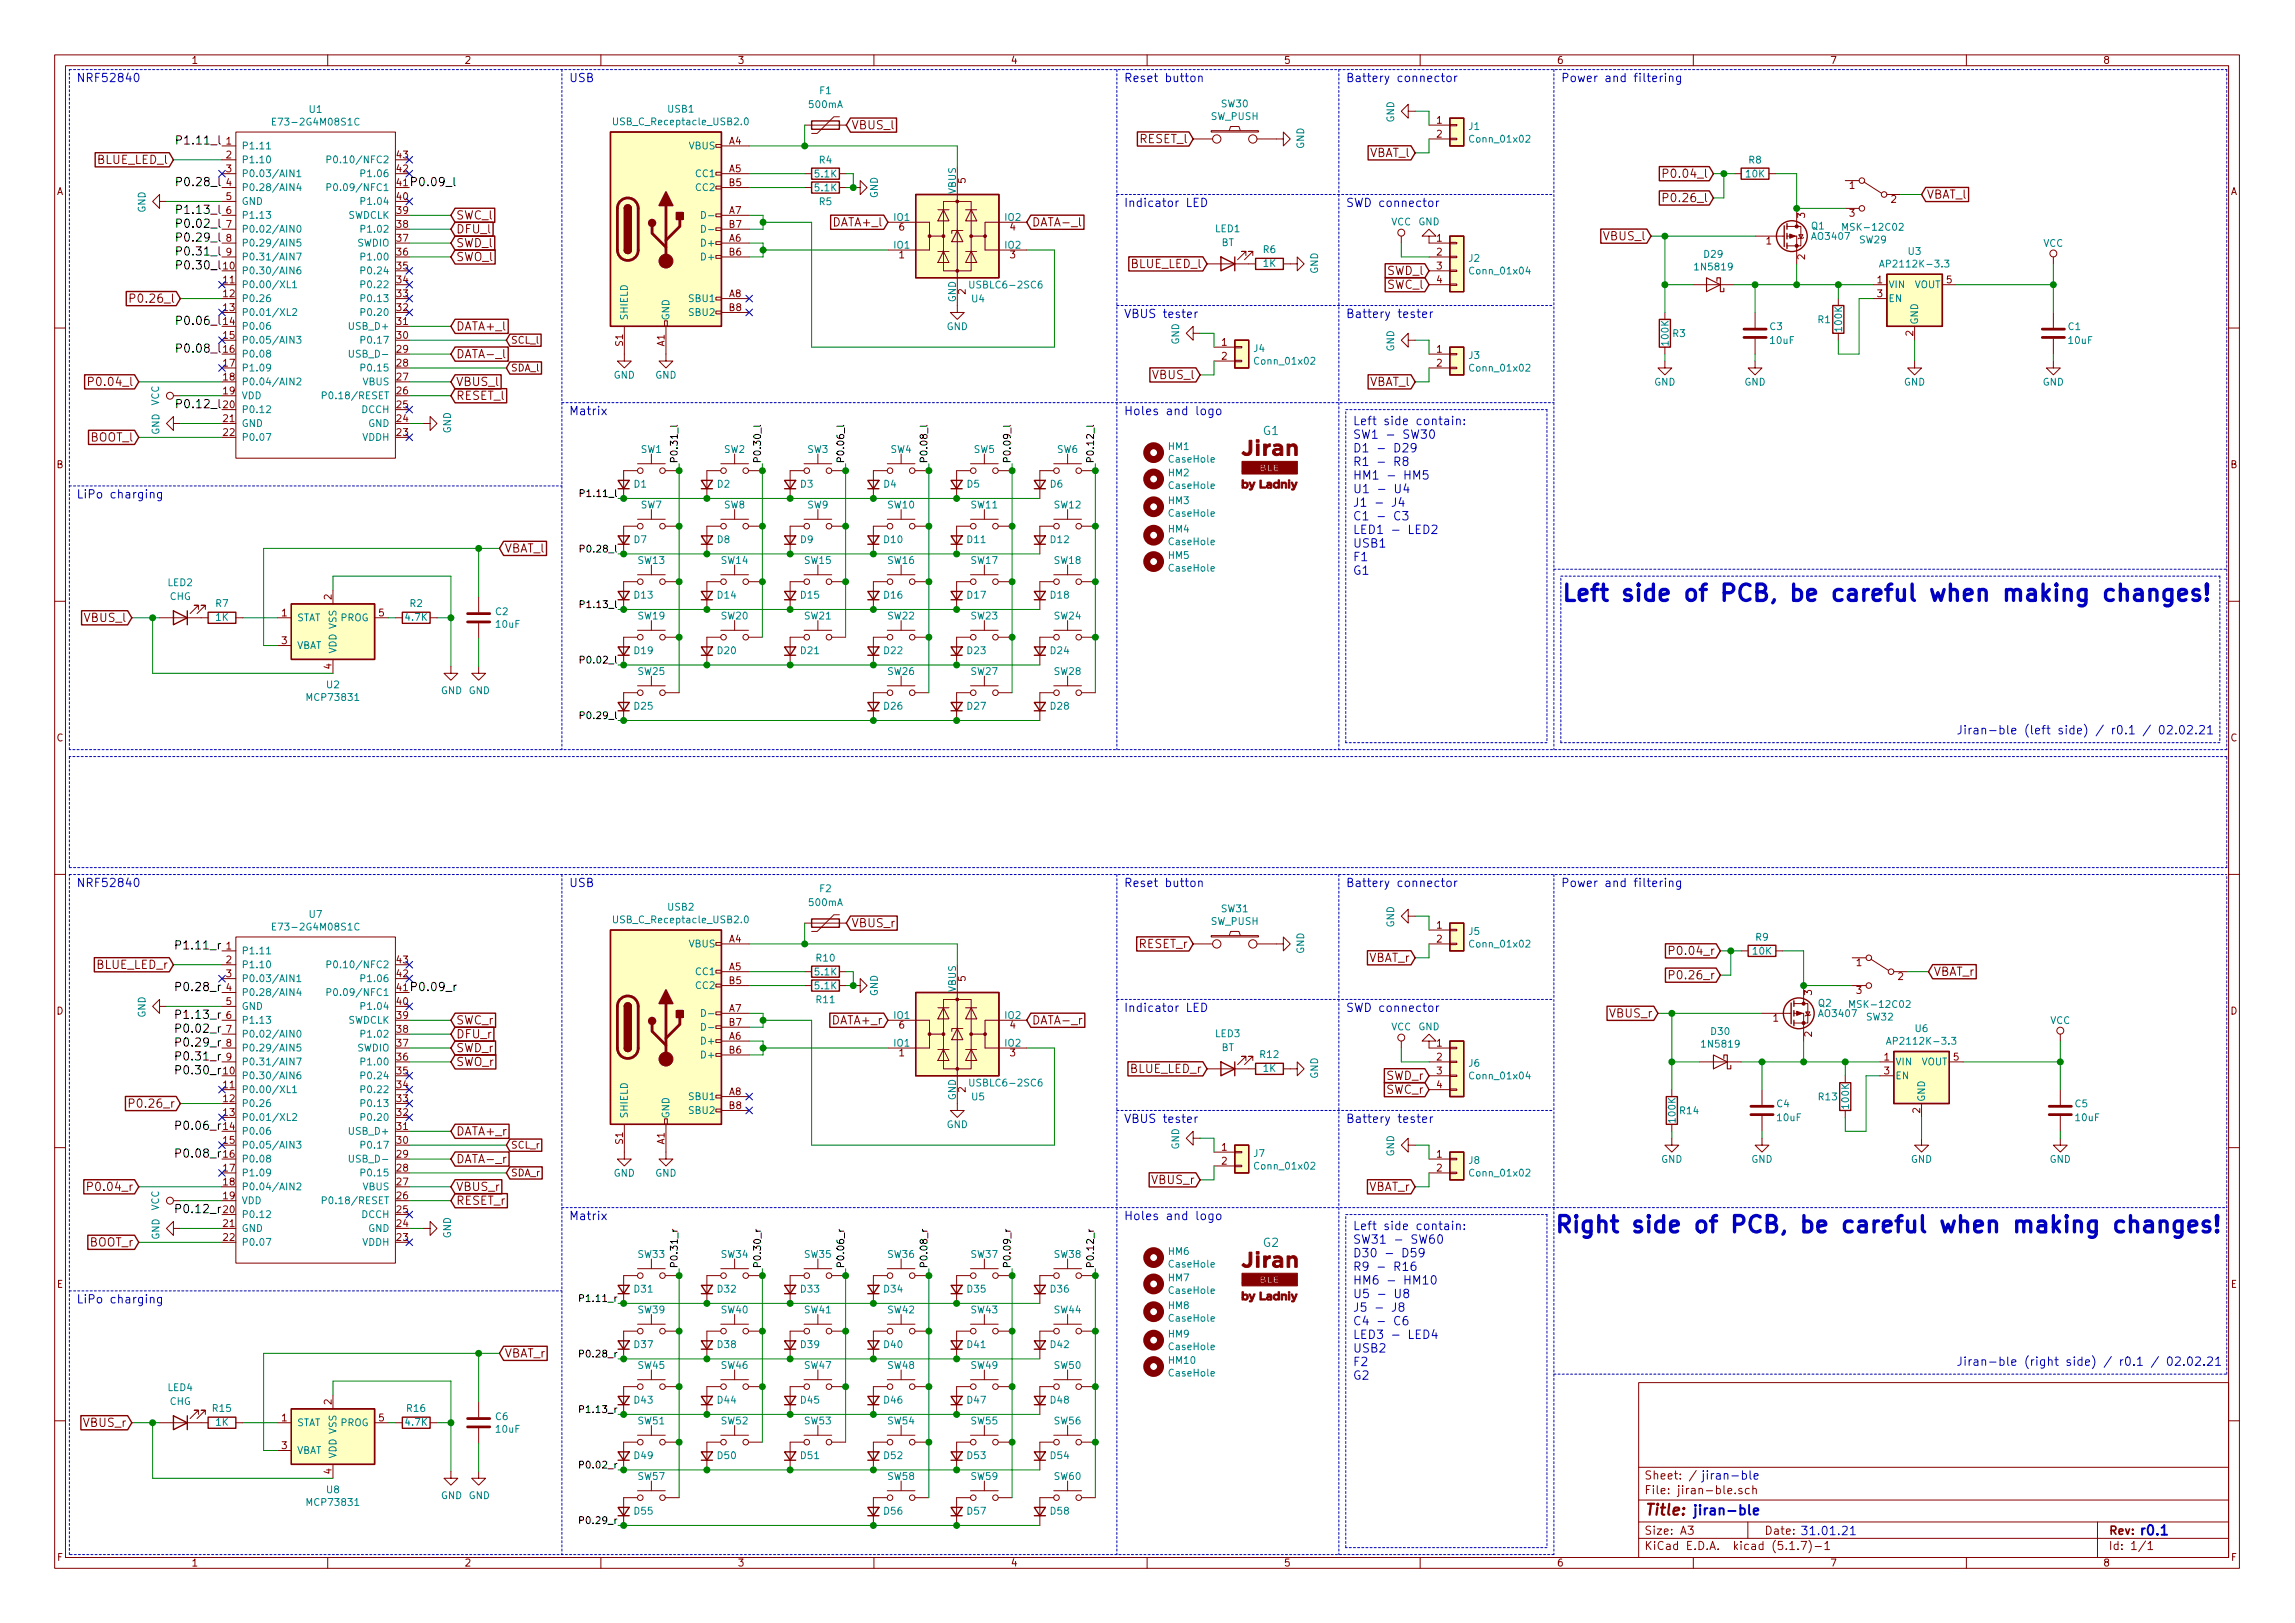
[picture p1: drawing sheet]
<svg xmlns="http://www.w3.org/2000/svg" width="420mm" height="297mm" viewBox="0 0 420 297" stroke-linecap="round" stroke-linejoin="round" font-family="sans-serif">
<defs><g id="words">
<g font-size="4.2" fill="#0000c2">
<text x="285.8" y="110">Left side of PCB, be careful when making changes!</text>
<text x="284.5" y="225.6">Right side of PCB, be careful when making changes!</text>
</g>
<text font-size="2.8" fill="#840000" x="301" y="277.3">Title:</text>
<g font-size="2.5" fill="#0000c2">
<text x="309.8" y="277.3">jiran-ble</text>
<text x="391.5" y="281">r0.1</text>
</g>
<g font-size="2.2" fill="#0000c2">
<text x="246.4" y="58.2">Battery tester</text>
<text x="104.1" y="76">Matrix</text>
<text x="205.7" y="76">Holes and logo</text>
<text x="247.6" y="77.8">Left side contain:</text>
<text x="247.6" y="80.3">SW1 - SW30</text>
<text x="247.6" y="82.8">D1 - D29</text>
<text x="247.6" y="85.3">R1 - R8</text>
<text x="247.6" y="87.8">HM1 - HM5</text>
<text x="247.6" y="90.3">U1 - U4</text>
<text x="247.6" y="92.7">J1 - J4</text>
<text x="247.6" y="95.2">C1 - C3</text>
<text x="247.6" y="97.7">LED1 - LED2</text>
<text x="247.6" y="100.2">USB1</text>
<text x="247.6" y="102.7">F1</text>
<text x="247.6" y="105.2">G1</text>
<text x="358.1" y="134.4">Jiran-ble (left side) / r0.1 / 02.02.21</text>
<text x="246.4" y="205.5">Battery tester</text>
<text x="104.1" y="223.3">Matrix</text>
<text x="205.7" y="223.3">Holes and logo</text>
<text x="247.6" y="225.1">Left side contain:</text>
<text x="247.6" y="227.6">SW31 - SW60</text>
<text x="247.6" y="230.1">D30 - D59</text>
<text x="247.6" y="232.6">R9 - R16</text>
<text x="247.6" y="235.1">HM6 - HM10</text>
<text x="247.6" y="237.6">U5 - U8</text>
<text x="247.6" y="240.1">J5 - J8</text>
<text x="247.6" y="242.6">C4 - C6</text>
<text x="247.6" y="245">LED3 - LED4</text>
<text x="247.6" y="247.5">USB2</text>
<text x="247.6" y="250">F2</text>
<text x="358.1" y="250">Jiran-ble (right side) / r0.1 / 02.02.21</text>
<text x="247.6" y="252.5">G2</text>
<text x="311.4" y="270.8">jiran-ble</text>
<text x="329.6" y="281">31.01.21</text>
</g>
<g font-size="2.1" fill="#0000c2">
<text x="14" y="15">NRF52840</text>
<text x="104.1" y="15">USB</text>
<text x="205.7" y="15">Reset button</text>
<text x="246.4" y="15">Battery connector</text>
<text x="285.8" y="15">Power and filtering</text>
<text x="205.7" y="37.9">Indicator LED</text>
<text x="246.4" y="37.9">SWD connector</text>
<text x="205.7" y="58.2">VBUS tester</text>
<text x="14" y="91.2">LiPo charging</text>
<text x="14" y="162.3">NRF52840</text>
<text x="104.1" y="162.3">USB</text>
<text x="205.7" y="162.3">Reset button</text>
<text x="246.4" y="162.3">Battery connector</text>
<text x="285.8" y="162.3">Power and filtering</text>
<text x="205.7" y="185.2">Indicator LED</text>
<text x="246.4" y="185.2">SWD connector</text>
<text x="205.7" y="205.5">VBUS tester</text>
<text x="14" y="238.5">LiPo charging</text>
</g>
<g font-size="2.1" fill="#840000">
<text x="155.9" y="23.7">VBUS_l</text>
<text x="208.7" y="26.2">RESET_l</text>
<text x="250.6" y="28.7">VBAT_l</text>
<text x="17.9" y="30">BLUE_LED_l</text>
<text x="305.5" y="32.5">P0.04_l</text>
<text x="83.5" y="40.2">SWC_l</text>
<text x="152.7" y="41.4">DATA+_l</text>
<text x="188.9" y="41.4">DATA-_l</text>
<text x="305.5" y="37">P0.26_l</text>
<text x="352.7" y="36.4">VBAT_l</text>
<text x="83.5" y="42.7">DFU_l</text>
<text x="83.5" y="45.2">SWD_l</text>
<text x="83.5" y="47.8">SWO_l</text>
<text x="293.7" y="44">VBUS_l</text>
<text x="207.1" y="49.1">BLUE_LED_l</text>
<text x="254" y="52.9">SWC_l</text>
<text x="254" y="50.3">SWD_l</text>
<text x="24.8" y="55.4">P0.26_l</text>
<text x="83.5" y="60.5">DATA+_l</text>
<text x="83.5" y="65.6">DATA-_l</text>
<text x="17.2" y="70.6">P0.04_l</text>
<text x="83.5" y="70.6">VBUS_l</text>
<text x="211.1" y="69.4">VBUS_l</text>
<text x="250.6" y="70.6">VBAT_l</text>
<text x="83.5" y="73.2">RESET_l</text>
<text x="16.6" y="80.8">BOOT_l</text>
<text x="92.4" y="101.1">VBAT_l</text>
<text x="15.5" y="113.8">VBUS_l</text>
<text x="155.9" y="169.7">VBUS_r</text>
<text x="208.4" y="173.5">RESET_r</text>
<text x="17.6" y="177.3">BLUE_LED_r</text>
<text x="250.4" y="176.1">VBAT_r</text>
<text x="306.5" y="179.2">P0.26_r</text>
<text x="306.5" y="174.8">P0.04_r</text>
<text x="354" y="178.6">VBAT_r</text>
<text x="83.5" y="187.5">SWC_r</text>
<text x="83.5" y="190">DFU_r</text>
<text x="152.5" y="187.5">DATA+_r</text>
<text x="188.9" y="187.5">DATA-_r</text>
<text x="294.7" y="186.2">VBUS_r</text>
<text x="83.5" y="195.1">SWO_r</text>
<text x="83.5" y="192.6">SWD_r</text>
<text x="206.9" y="196.4">BLUE_LED_r</text>
<text x="253.7" y="197.6">SWD_r</text>
<text x="24.6" y="202.7">P0.26_r</text>
<text x="253.7" y="200.2">SWC_r</text>
<text x="83.5" y="207.8">DATA+_r</text>
<text x="83.5" y="212.9">DATA-_r</text>
<text x="16.9" y="218">P0.04_r</text>
<text x="83.5" y="218">VBUS_r</text>
<text x="83.5" y="220.5">RESET_r</text>
<text x="210.9" y="216.7">VBUS_r</text>
<text x="250.4" y="218">VBAT_r</text>
<text x="16.4" y="228.1">BOOT_r</text>
<text x="92.4" y="248.4">VBAT_r</text>
<text x="15.3" y="261.1">VBUS_r</text>
<text x="301" y="273.5">File: jiran-ble.sch</text>
<text x="301" y="270.8">Sheet: /</text>
<text x="301" y="280.9">Size: A3</text>
<text x="323" y="280.9">Date:</text>
<text x="386" y="280.9">Rev:</text>
<text x="301" y="283.7">KiCad E.D.A. kicad (5.1.7)-1</text>
<text x="386" y="283.7">Id: 1/1</text>
</g>
<g font-size="2.1">
<text x="33.3" y="26.5">P1.11_l</text>
<text x="33.3" y="34.1">P0.28_l</text>
<text x="74.9" y="34.1">P0.09_l</text>
<text x="33.3" y="41.7">P0.02_l</text>
<text x="33.3" y="39.2">P1.13_l</text>
<text x="33.3" y="46.8">P0.31_l</text>
<text x="33.3" y="44.2">P0.29_l</text>
<text x="33.3" y="49.3">P0.30_l</text>
<text x="33.3" y="59.5">P0.06_l</text>
<text x="33.3" y="64.6">P0.08_l</text>
<text x="33.3" y="74.7">P0.12_l</text>
<text x="33.1" y="173.8">P1.11_r</text>
<text x="33.1" y="181.4">P0.28_r</text>
<text x="74.9" y="181.4">P0.09_r</text>
<text x="33.1" y="191.6">P0.29_r</text>
<text x="33.1" y="189">P0.02_r</text>
<text x="33.1" y="186.5">P1.13_r</text>
<text x="33.1" y="196.6">P0.30_r</text>
<text x="33.1" y="194.1">P0.31_r</text>
<text x="33.1" y="206.8">P0.06_r</text>
<text x="33.1" y="211.9">P0.08_r</text>
<text x="33.1" y="222">P0.12_r</text>
</g>
<g font-size="2.1" fill="#008484">
<text x="231.3" y="79.6">G1</text>
<text x="231.3" y="228.2">G2</text>
</g>
<g font-size="1.8" fill="#840000">
<text x="35" y="11.7">1</text>
<text x="85" y="11.7">2</text>
<text x="135" y="11.7">3</text>
<text x="185" y="11.7">4</text>
<text x="235" y="11.7">5</text>
<text x="285" y="11.7">6</text>
<text x="335" y="11.7">7</text>
<text x="385" y="11.7">8</text>
<text x="263" y="22.6">1</text>
<text x="41.4" y="26.5">1</text>
<text x="41.4" y="29">2</text>
<text x="72.7" y="29">43</text>
<text x="133.5" y="26.5">A4</text>
<text x="263" y="25.2">2</text>
<text x="10.4" y="35.7">A</text>
<text x="41.4" y="31.5">3</text>
<text x="41.4" y="34.1">4</text>
<text x="72.7" y="34.1">41</text>
<text x="72.7" y="31.5">42</text>
<text x="133.5" y="31.5">A5</text>
<text x="133.5" y="34.1">B5</text>
<text x="176.8" y="33.5" transform="rotate(-90 176.8 33.5)">5</text>
<text x="338.6" y="34.6">1</text>
<text x="408.4" y="35.7">A</text>
<text x="41.4" y="36.6">5</text>
<text x="41.4" y="39.2">6</text>
<text x="41.4" y="41.7">7</text>
<text x="72.7" y="41.7">38</text>
<text x="72.7" y="39.2">39</text>
<text x="72.7" y="36.6">40</text>
<text x="133.5" y="39.2">A7</text>
<text x="133.5" y="41.7">B7</text>
<text x="330.5" y="39.9" transform="rotate(-90 330.5 39.9)">3</text>
<text x="338.6" y="39.7">3</text>
<text x="346.2" y="37.1">2</text>
<text x="41.4" y="44.2">8</text>
<text x="41.4" y="46.8">9</text>
<text x="72.7" y="46.8">36</text>
<text x="72.7" y="44.2">37</text>
<text x="133.5" y="44.2">A6</text>
<text x="133.5" y="46.8">B6</text>
<text x="164.6" y="47.3">1</text>
<text x="164.6" y="42.2">6</text>
<text x="184.9" y="47.3">3</text>
<text x="184.9" y="42.2">4</text>
<text x="263" y="44.2">1</text>
<text x="263" y="46.8">2</text>
<text x="323.4" y="44.7">1</text>
<text x="330.5" y="47.5" transform="rotate(-90 330.5 47.5)">2</text>
<text x="40.9" y="49.3">10</text>
<text x="40.9" y="51.9">11</text>
<text x="72.7" y="51.9">34</text>
<text x="72.7" y="49.3">35</text>
<text x="176.8" y="53.9" transform="rotate(-90 176.8 53.9)">2</text>
<text x="263" y="49.3">3</text>
<text x="263" y="51.9">4</text>
<text x="343.7" y="51.9">1</text>
<text x="356.4" y="51.9">5</text>
<text x="40.9" y="54.4">12</text>
<text x="40.9" y="56.9">13</text>
<text x="40.9" y="59.5">14</text>
<text x="72.7" y="59.5">31</text>
<text x="72.7" y="56.9">32</text>
<text x="72.7" y="54.4">33</text>
<text x="133.5" y="54.4">A8</text>
<text x="133.5" y="56.9">B8</text>
<text x="343.7" y="54.4">3</text>
<text x="40.9" y="62">15</text>
<text x="40.9" y="64.6">16</text>
<text x="72.7" y="64.6">29</text>
<text x="72.7" y="62">30</text>
<text x="93.5" y="62.9">SCL_l</text>
<text x="114" y="63.3" transform="rotate(-90 114 63.3)">S1</text>
<text x="121.7" y="63.4" transform="rotate(-90 121.7 63.4)">A1</text>
<text x="223.7" y="63.3">1</text>
<text x="223.7" y="65.8">2</text>
<text x="263" y="64.6">1</text>
<text x="350.3" y="61.5" transform="rotate(-90 350.3 61.5)">2</text>
<text x="40.9" y="67.1">17</text>
<text x="40.9" y="69.6">18</text>
<text x="72.7" y="69.6">27</text>
<text x="72.7" y="67.1">28</text>
<text x="93.5" y="68">SDA_l</text>
<text x="263" y="67.1">2</text>
<text x="40.9" y="72.2">19</text>
<text x="40.9" y="74.7">20</text>
<text x="40.9" y="77.3">21</text>
<text x="72.7" y="77.3">24</text>
<text x="72.7" y="74.7">25</text>
<text x="72.7" y="72.2">26</text>
<text x="40.9" y="79.8">22</text>
<text x="72.7" y="79.8">23</text>
<text x="10.4" y="85.7">B</text>
<text x="408.4" y="85.7">B</text>
<text x="51.6" y="112.8">1</text>
<text x="60.7" y="109.7" transform="rotate(-90 60.7 109.7)">2</text>
<text x="69.4" y="112.8">5</text>
<text x="51.6" y="117.9">3</text>
<text x="60.7" y="122.4" transform="rotate(-90 60.7 122.4)">4</text>
<text x="10.4" y="135.7">C</text>
<text x="408.4" y="135.7">C</text>
<text x="41.4" y="173.8">1</text>
<text x="133.5" y="172.5">A4</text>
<text x="263" y="170">1</text>
<text x="263" y="172.5">2</text>
<text x="41.4" y="176.3">2</text>
<text x="41.4" y="178.9">3</text>
<text x="72.7" y="178.9">42</text>
<text x="72.7" y="176.3">43</text>
<text x="133.5" y="177.6">A5</text>
<text x="176.8" y="179.6" transform="rotate(-90 176.8 179.6)">5</text>
<text x="339.9" y="176.8">1</text>
<text x="347.5" y="179.4">2</text>
<text x="10.4" y="185.7">D</text>
<text x="41.4" y="181.4">4</text>
<text x="41.4" y="183.9">5</text>
<text x="72.7" y="183.9">40</text>
<text x="72.7" y="181.4">41</text>
<text x="133.5" y="185.2">A7</text>
<text x="133.5" y="180.1">B5</text>
<text x="331.7" y="182.1" transform="rotate(-90 331.7 182.1)">3</text>
<text x="339.9" y="181.9">3</text>
<text x="408.4" y="185.7">D</text>
<text x="41.4" y="186.5">6</text>
<text x="41.4" y="189">7</text>
<text x="41.4" y="191.6">8</text>
<text x="72.7" y="191.6">37</text>
<text x="72.7" y="189">38</text>
<text x="72.7" y="186.5">39</text>
<text x="133.5" y="190.3">A6</text>
<text x="133.5" y="187.7">B7</text>
<text x="164.6" y="188.3">6</text>
<text x="184.9" y="188.3">4</text>
<text x="263" y="191.6">1</text>
<text x="324.6" y="187">1</text>
<text x="331.7" y="189.7" transform="rotate(-90 331.7 189.7)">2</text>
<text x="40.9" y="196.6">10</text>
<text x="41.4" y="194.1">9</text>
<text x="72.7" y="196.6">35</text>
<text x="72.7" y="194.1">36</text>
<text x="133.5" y="192.8">B6</text>
<text x="164.6" y="193.3">1</text>
<text x="184.9" y="193.3">3</text>
<text x="263" y="194.1">2</text>
<text x="263" y="196.6">3</text>
<text x="345" y="194.1">1</text>
<text x="345" y="196.6">3</text>
<text x="357.7" y="194.1">5</text>
<text x="40.9" y="199.2">11</text>
<text x="40.9" y="201.7">12</text>
<text x="72.7" y="201.7">33</text>
<text x="72.7" y="199.2">34</text>
<text x="133.5" y="200.4">A8</text>
<text x="133.5" y="203">B8</text>
<text x="176.8" y="199.9" transform="rotate(-90 176.8 199.9)">2</text>
<text x="263" y="199.2">4</text>
<text x="351.5" y="203.7" transform="rotate(-90 351.5 203.7)">2</text>
<text x="40.9" y="204.3">13</text>
<text x="40.9" y="206.8">14</text>
<text x="40.9" y="209.3">15</text>
<text x="72.7" y="209.3">30</text>
<text x="72.7" y="206.8">31</text>
<text x="72.7" y="204.3">32</text>
<text x="114" y="209.4" transform="rotate(-90 114 209.4)">S1</text>
<text x="121.7" y="209.4" transform="rotate(-90 121.7 209.4)">A1</text>
<text x="40.9" y="211.9">16</text>
<text x="40.9" y="214.4">17</text>
<text x="72.7" y="214.4">28</text>
<text x="72.7" y="211.9">29</text>
<text x="93.5" y="210.2">SCL_r</text>
<text x="93.5" y="215.3">SDA_r</text>
<text x="223.7" y="210.6">1</text>
<text x="223.7" y="213.1">2</text>
<text x="263" y="211.9">1</text>
<text x="263" y="214.4">2</text>
<text x="40.9" y="217">18</text>
<text x="40.9" y="219.5">19</text>
<text x="72.7" y="219.5">26</text>
<text x="72.7" y="217">27</text>
<text x="40.9" y="222">20</text>
<text x="40.9" y="224.6">21</text>
<text x="40.9" y="227.1">22</text>
<text x="72.7" y="227.1">23</text>
<text x="72.7" y="224.6">24</text>
<text x="72.7" y="222">25</text>
<text x="10.4" y="235.7">E</text>
<text x="408.4" y="235.7">E</text>
<text x="60.7" y="257.1" transform="rotate(-90 60.7 257.1)">2</text>
<text x="51.6" y="260.1">1</text>
<text x="69.4" y="260.1">5</text>
<text x="51.6" y="265.2">3</text>
<text x="60.7" y="269.8" transform="rotate(-90 60.7 269.8)">4</text>
<text x="10.5" y="285.7">F</text>
<text x="35" y="286.7">1</text>
<text x="85" y="286.7">2</text>
<text x="135" y="286.7">3</text>
<text x="185" y="286.7">4</text>
<text x="235" y="286.7">5</text>
<text x="285" y="286.7">6</text>
<text x="335" y="286.7">7</text>
<text x="385" y="286.7">8</text>
<text x="408.5" y="285.7">F</text>
</g>
<g font-size="1.8" fill="#008484">
<text x="150.1" y="17.2">F1</text>
<text x="50.8" y="23">E73-2G4M08S1C</text>
<text x="56.7" y="20.7">U1</text>
<text x="112.9" y="22.9">USB_C_Receptacle_USB2.0</text>
<text x="122.3" y="20.6">USB1</text>
<text x="148.2" y="19.8">500mA</text>
<text x="221.7" y="22">SW_PUSH</text>
<text x="223.6" y="19.6">SW30</text>
<text x="255.2" y="22.4" transform="rotate(-90 255.2 22.4)">GND</text>
<text x="268.9" y="23.8">J1</text>
<text x="44.2" y="27.3">P1.11</text>
<text x="44.2" y="29.9">P1.10</text>
<text x="61.6" y="29.9">P0.10/NFC2</text>
<text x="126.2" y="27.3">VBUS</text>
<text x="150" y="29.9">R4</text>
<text x="238.8" y="27.3" transform="rotate(-90 238.8 27.3)">GND</text>
<text x="269.4" y="26.1">Conn_01x02</text>
<text x="320.2" y="29.9">R8</text>
<text x="44.2" y="32.4">P0.03/AIN1</text>
<text x="44.2" y="35">P0.28/AIN4</text>
<text x="61.6" y="35">P0.09/NFC1</text>
<text x="66.8" y="32.4">P1.06</text>
<text x="127.5" y="32.4">CC1</text>
<text x="127.5" y="35">CC2</text>
<text x="149.3" y="35">5.1K</text>
<text x="149.3" y="32.5">5.1K</text>
<text x="175" y="35.5" transform="rotate(-90 175 35.5)">VBUS</text>
<text x="319.7" y="32.5">10K</text>
<text x="26.6" y="38.9" transform="rotate(-90 26.6 38.9)">GND</text>
<text x="44.2" y="37.5">GND</text>
<text x="44.2" y="40">P1.13</text>
<text x="63.6" y="40">SWDCLK</text>
<text x="66.8" y="37.5">P1.04</text>
<text x="150" y="37.6">R5</text>
<text x="160.7" y="36.3" transform="rotate(-90 160.7 36.3)">GND</text>
<text x="163.7" y="40.4">IO1</text>
<text x="184" y="40.4">IO2</text>
<text x="254.7" y="41.3">VCC</text>
<text x="259.7" y="41.2">GND</text>
<text x="331.6" y="42">Q1</text>
<text x="44.2" y="42.6">P0.02/AIN0</text>
<text x="44.2" y="45.1">P0.29/AIN5</text>
<text x="44.2" y="47.7">P0.31/AIN7</text>
<text x="65.4" y="45.1">SWDIO</text>
<text x="66.8" y="47.7">P1.00</text>
<text x="66.8" y="42.6">P1.02</text>
<text x="128.8" y="45.1">D+</text>
<text x="128.8" y="47.7">D+</text>
<text x="163.7" y="45.5">IO1</text>
<text x="184" y="45.5">IO2</text>
<text x="222.5" y="42.5">LED1</text>
<text x="223.6" y="45">BT</text>
<text x="231.3" y="46.3">R6</text>
<text x="268.9" y="47.9">J2</text>
<text x="312" y="47.2">D29</text>
<text x="331.9" y="43.9">AO3407</text>
<text x="338" y="42.2">MSK-12C02</text>
<text x="340.5" y="44.5">SW29</text>
<text x="349.4" y="46.6">U3</text>
<text x="374.1" y="45.2">VCC</text>
<text x="44.2" y="50.2">P0.30/AIN6</text>
<text x="44.2" y="52.7">P0.00/XL1</text>
<text x="66.8" y="52.7">P0.22</text>
<text x="66.8" y="50.2">P0.24</text>
<text x="178.1" y="52.8">USBLC6-2SC6</text>
<text x="231.3" y="48.9">1K</text>
<text x="241.3" y="50.1" transform="rotate(-90 241.3 50.1)">GND</text>
<text x="269.4" y="50.2">Conn_01x04</text>
<text x="310.6" y="49.5">1N5819</text>
<text x="345.2" y="49">AP2112K-3.3</text>
<text x="345.7" y="52.7">VIN</text>
<text x="350.4" y="52.7">VOUT</text>
<text x="44.2" y="55.3">P0.26</text>
<text x="44.2" y="57.8">P0.01/XL2</text>
<text x="66.8" y="57.8">P0.20</text>
<text x="66.8" y="55.3">P0.13</text>
<text x="114.9" y="58.7" transform="rotate(-90 114.9 58.7)">SHIELD</text>
<text x="122.6" y="58.7" transform="rotate(-90 122.6 58.7)">GND</text>
<text x="126.3" y="55.3">SBU1</text>
<text x="126.3" y="57.8">SBU2</text>
<text x="175" y="55.3" transform="rotate(-90 175 55.3)">GND</text>
<text x="178" y="55.3">U4</text>
<text x="332.8" y="59.1">R1</text>
<text x="345.7" y="55.3">EN</text>
<text x="351.2" y="59.5" transform="rotate(-90 351.2 59.5)">GND</text>
<text x="44.2" y="60.4">P0.06</text>
<text x="44.2" y="62.9">P0.05/AIN3</text>
<text x="44.2" y="65.4">P0.08</text>
<text x="64.3" y="60.4">USB_D+</text>
<text x="64.8" y="65.4">USB_D-</text>
<text x="66.8" y="62.9">P0.17</text>
<text x="173.3" y="60.4">GND</text>
<text x="215.9" y="63.1" transform="rotate(-90 215.9 63.1)">GND</text>
<text x="229.6" y="64.4">J4</text>
<text x="255.2" y="64.3" transform="rotate(-90 255.2 64.3)">GND</text>
<text x="268.9" y="65.7">J3</text>
<text x="305.5" y="63.1" transform="rotate(-90 305.5 63.1)">100K</text>
<text x="306.3" y="61.7">R3</text>
<text x="324.1" y="60.4">C3</text>
<text x="324.2" y="63">10uF</text>
<text x="337.2" y="60.5" transform="rotate(-90 337.2 60.5)">100K</text>
<text x="378.7" y="60.4">C1</text>
<text x="378.8" y="63">10uF</text>
<text x="44.2" y="68">P1.09</text>
<text x="44.2" y="70.5">P0.04/AIN2</text>
<text x="66.5" y="70.5">VBUS</text>
<text x="66.8" y="68">P0.15</text>
<text x="112.3" y="69.3">GND</text>
<text x="120" y="69.3">GND</text>
<text x="230" y="66.7">Conn_01x02</text>
<text x="269.4" y="68">Conn_01x02</text>
<text x="302.8" y="70.6">GND</text>
<text x="319.4" y="70.6">GND</text>
<text x="348.6" y="70.6">GND</text>
<text x="374" y="70.6">GND</text>
<text x="29.1" y="74.3" transform="rotate(-90 29.1 74.3)">VCC</text>
<text x="44.2" y="73.1">VDD</text>
<text x="44.2" y="75.6">P0.12</text>
<text x="60.4" y="73.1">P0.18/RESET</text>
<text x="66.3" y="75.6">DCCH</text>
<text x="29.2" y="79.6" transform="rotate(-90 29.2 79.6)">GND</text>
<text x="44.2" y="78.1">GND</text>
<text x="44.2" y="80.7">P0.07</text>
<text x="66.4" y="80.7">VDDH</text>
<text x="67.4" y="78.1">GND</text>
<text x="82.5" y="79.3" transform="rotate(-90 82.5 79.3)">GND</text>
<text x="117.3" y="82.9">SW1</text>
<text x="132.6" y="82.9">SW2</text>
<text x="147.8" y="82.9">SW3</text>
<text x="163.1" y="82.9">SW4</text>
<text x="178.3" y="82.9">SW5</text>
<text x="193.5" y="82.9">SW6</text>
<text x="213.9" y="82.4">HM1</text>
<text x="116.1" y="89.2">D1</text>
<text x="131.3" y="89.2">D2</text>
<text x="146.6" y="89.2">D3</text>
<text x="161.8" y="89.2">D4</text>
<text x="177.1" y="89.2">D5</text>
<text x="192.3" y="89.2">D6</text>
<text x="213.9" y="87.2">HM2</text>
<text x="214.2" y="89.5">CaseHole</text>
<text x="214.2" y="84.7">CaseHole</text>
<text x="117.3" y="93.1">SW7</text>
<text x="132.6" y="93.1">SW8</text>
<text x="147.8" y="93.1">SW9</text>
<text x="162.6" y="93.1">SW10</text>
<text x="177.8" y="93.1">SW11</text>
<text x="193" y="93.1">SW12</text>
<text x="213.9" y="92.3">HM3</text>
<text x="214.2" y="94.6">CaseHole</text>
<text x="116.1" y="99.4">D7</text>
<text x="131.3" y="99.4">D8</text>
<text x="146.6" y="99.4">D9</text>
<text x="161.9" y="99.4">D10</text>
<text x="177.1" y="99.4">D11</text>
<text x="192.4" y="99.4">D12</text>
<text x="213.9" y="97.5">HM4</text>
<text x="214.2" y="99.8">CaseHole</text>
<text x="30.7" y="107.3">LED2</text>
<text x="116.8" y="103.2">SW13</text>
<text x="132.1" y="103.2">SW14</text>
<text x="147.3" y="103.2">SW15</text>
<text x="162.6" y="103.2">SW16</text>
<text x="177.8" y="103.2">SW17</text>
<text x="193" y="103.2">SW18</text>
<text x="213.9" y="102.3">HM5</text>
<text x="214.2" y="104.6">CaseHole</text>
<text x="31.1" y="109.8">CHG</text>
<text x="39.5" y="111.1">R7</text>
<text x="39.5" y="113.6">1K</text>
<text x="54.4" y="113.7">STAT</text>
<text x="62.4" y="113.7">PROG</text>
<text x="74.3" y="113.6">4.7K</text>
<text x="75.1" y="111.1">R2</text>
<text x="90.8" y="112.6">C2</text>
<text x="116.2" y="109.6">D13</text>
<text x="116.8" y="113.4">SW19</text>
<text x="131.4" y="109.6">D14</text>
<text x="132.1" y="113.4">SW20</text>
<text x="146.7" y="109.6">D15</text>
<text x="147.3" y="113.4">SW21</text>
<text x="161.9" y="109.6">D16</text>
<text x="162.6" y="113.4">SW22</text>
<text x="177.1" y="109.6">D17</text>
<text x="177.8" y="113.4">SW23</text>
<text x="192.4" y="109.6">D18</text>
<text x="193" y="113.4">SW24</text>
<text x="54.4" y="118.8">VBAT</text>
<text x="61.6" y="119.7" transform="rotate(-90 61.6 119.7)">VDD VSS</text>
<text x="90.9" y="114.9">10uF</text>
<text x="116.2" y="119.7">D19</text>
<text x="131.4" y="119.7">D20</text>
<text x="146.7" y="119.7">D21</text>
<text x="161.9" y="119.7">D22</text>
<text x="177.1" y="119.7">D23</text>
<text x="192.4" y="119.7">D24</text>
<text x="59.8" y="126">U2</text>
<text x="116.8" y="123.5">SW25</text>
<text x="162.6" y="123.5">SW26</text>
<text x="177.8" y="123.5">SW27</text>
<text x="193" y="123.5">SW28</text>
<text x="56.5" y="128.3">MCP73831</text>
<text x="80.7" y="127">GND GND</text>
<text x="116.2" y="129.9">D25</text>
<text x="161.9" y="129.9">D26</text>
<text x="177.1" y="129.9">D27</text>
<text x="192.4" y="129.9">D28</text>
<text x="56.7" y="168">U7</text>
<text x="122.3" y="166.7">USB2</text>
<text x="148.2" y="165.8">500mA</text>
<text x="150.1" y="163.3">F2</text>
<text x="223.6" y="167">SW31</text>
<text x="50.8" y="170.3">E73-2G4M08S1C</text>
<text x="112.9" y="169">USB_C_Receptacle_USB2.0</text>
<text x="126.2" y="173.4">VBUS</text>
<text x="221.7" y="169.3">SW_PUSH</text>
<text x="255.2" y="169.8" transform="rotate(-90 255.2 169.8)">GND</text>
<text x="268.9" y="171.1">J5</text>
<text x="269.4" y="173.4">Conn_01x02</text>
<text x="321.5" y="172.2">R9</text>
<text x="44.2" y="174.7">P1.11</text>
<text x="44.2" y="177.2">P1.10</text>
<text x="44.2" y="179.7">P0.03/AIN1</text>
<text x="61.6" y="177.2">P0.10/NFC2</text>
<text x="66.8" y="179.7">P1.06</text>
<text x="127.5" y="178.5">CC1</text>
<text x="149.3" y="178.5">5.1K</text>
<text x="149.5" y="176">R10</text>
<text x="238.8" y="174.6" transform="rotate(-90 238.8 174.6)">GND</text>
<text x="321" y="174.7">10K</text>
<text x="44.2" y="182.3">P0.28/AIN4</text>
<text x="44.2" y="184.8">GND</text>
<text x="61.6" y="182.3">P0.09/NFC1</text>
<text x="66.8" y="184.8">P1.04</text>
<text x="127.5" y="181">CC2</text>
<text x="149.3" y="181.1">5.1K</text>
<text x="149.5" y="183.6">R11</text>
<text x="160.7" y="182.3" transform="rotate(-90 160.7 182.3)">GND</text>
<text x="175" y="181.5" transform="rotate(-90 175 181.5)">VBUS</text>
<text x="332.9" y="184.2">Q2</text>
<text x="339.3" y="184.5">MSK-12C02</text>
<text x="26.6" y="186.3" transform="rotate(-90 26.6 186.3)">GND</text>
<text x="44.2" y="187.4">P1.13</text>
<text x="44.2" y="189.9">P0.02/AIN0</text>
<text x="63.6" y="187.4">SWDCLK</text>
<text x="66.8" y="189.9">P1.02</text>
<text x="128.8" y="191.2">D+</text>
<text x="163.7" y="191.6">IO1</text>
<text x="163.7" y="186.5">IO1</text>
<text x="184" y="191.6">IO2</text>
<text x="184" y="186.5">IO2</text>
<text x="222.5" y="189.8">LED3</text>
<text x="254.7" y="188.6">VCC</text>
<text x="259.7" y="188.6">GND</text>
<text x="311.9" y="191.7">1N5819</text>
<text x="313.3" y="189.4">D30</text>
<text x="333.2" y="186.1">AO3407</text>
<text x="341.8" y="186.8">SW32</text>
<text x="346.4" y="191.2">AP2112K-3.3</text>
<text x="350.7" y="188.9">U6</text>
<text x="375.3" y="187.4">VCC</text>
<text x="44.2" y="197.5">P0.30/AIN6</text>
<text x="44.2" y="192.4">P0.29/AIN5</text>
<text x="44.2" y="195">P0.31/AIN7</text>
<text x="65.4" y="192.4">SWDIO</text>
<text x="66.8" y="197.5">P0.24</text>
<text x="66.8" y="195">P1.00</text>
<text x="128.8" y="193.7">D+</text>
<text x="223.6" y="192.4">BT</text>
<text x="230.8" y="193.6">R12</text>
<text x="231.3" y="196.2">1K</text>
<text x="241.3" y="197.4" transform="rotate(-90 241.3 197.4)">GND</text>
<text x="268.9" y="195.2">J6</text>
<text x="269.4" y="197.5">Conn_01x04</text>
<text x="347" y="195">VIN</text>
<text x="347" y="197.5">EN</text>
<text x="351.7" y="195">VOUT</text>
<text x="44.2" y="200.1">P0.00/XL1</text>
<text x="44.2" y="202.6">P0.26</text>
<text x="66.8" y="202.6">P0.13</text>
<text x="66.8" y="200.1">P0.22</text>
<text x="126.3" y="201.3">SBU1</text>
<text x="126.3" y="203.9">SBU2</text>
<text x="175" y="201.4" transform="rotate(-90 175 201.4)">GND</text>
<text x="178" y="201.4">U5</text>
<text x="178.1" y="198.8">USBLC6-2SC6</text>
<text x="307.6" y="203.9">R14</text>
<text x="325.3" y="202.7">C4</text>
<text x="333" y="201.4">R13</text>
<text x="338.5" y="202.8" transform="rotate(-90 338.5 202.8)">100K</text>
<text x="352.4" y="201.7" transform="rotate(-90 352.4 201.7)">GND</text>
<text x="379.9" y="202.7">C5</text>
<text x="44.2" y="205.1">P0.01/XL2</text>
<text x="44.2" y="207.7">P0.06</text>
<text x="64.3" y="207.7">USB_D+</text>
<text x="66.8" y="205.1">P0.20</text>
<text x="114.9" y="204.8" transform="rotate(-90 114.9 204.8)">SHIELD</text>
<text x="122.6" y="204.8" transform="rotate(-90 122.6 204.8)">GND</text>
<text x="173.3" y="206.5">GND</text>
<text x="306.8" y="205.3" transform="rotate(-90 306.8 205.3)">100K</text>
<text x="325.5" y="205.2">10uF</text>
<text x="380.1" y="205.2">10uF</text>
<text x="44.2" y="210.2">P0.05/AIN3</text>
<text x="44.2" y="212.8">P0.08</text>
<text x="44.2" y="215.3">P1.09</text>
<text x="64.8" y="212.8">USB_D-</text>
<text x="66.8" y="215.3">P0.15</text>
<text x="66.8" y="210.2">P0.17</text>
<text x="112.3" y="215.4">GND</text>
<text x="120" y="215.4">GND</text>
<text x="215.9" y="210.4" transform="rotate(-90 215.9 210.4)">GND</text>
<text x="229.6" y="211.7">J7</text>
<text x="230" y="214.1">Conn_01x02</text>
<text x="255.2" y="211.7" transform="rotate(-90 255.2 211.7)">GND</text>
<text x="268.9" y="213">J8</text>
<text x="269.4" y="215.3">Conn_01x02</text>
<text x="304.1" y="212.8">GND</text>
<text x="320.6" y="212.8">GND</text>
<text x="349.8" y="212.8">GND</text>
<text x="375.2" y="212.8">GND</text>
<text x="29.1" y="221.6" transform="rotate(-90 29.1 221.6)">VCC</text>
<text x="44.2" y="217.8">P0.04/AIN2</text>
<text x="44.2" y="220.4">VDD</text>
<text x="60.4" y="220.4">P0.18/RESET</text>
<text x="66.5" y="217.8">VBUS</text>
<text x="29.2" y="226.9" transform="rotate(-90 29.2 226.9)">GND</text>
<text x="44.2" y="222.9">P0.12</text>
<text x="44.2" y="225.5">GND</text>
<text x="66.3" y="222.9">DCCH</text>
<text x="67.4" y="225.5">GND</text>
<text x="82.5" y="226.7" transform="rotate(-90 82.5 226.7)">GND</text>
<text x="44.2" y="228">P0.07</text>
<text x="66.4" y="228">VDDH</text>
<text x="116.8" y="230.2">SW33</text>
<text x="132.1" y="230.2">SW34</text>
<text x="147.3" y="230.2">SW35</text>
<text x="162.6" y="230.2">SW36</text>
<text x="177.8" y="230.2">SW37</text>
<text x="193" y="230.2">SW38</text>
<text x="213.9" y="229.7">HM6</text>
<text x="214.2" y="232">CaseHole</text>
<text x="116.2" y="236.6">D31</text>
<text x="131.4" y="236.6">D32</text>
<text x="146.7" y="236.6">D33</text>
<text x="161.9" y="236.6">D34</text>
<text x="177.1" y="236.6">D35</text>
<text x="192.4" y="236.6">D36</text>
<text x="213.9" y="239.6">HM8</text>
<text x="213.9" y="234.5">HM7</text>
<text x="214.2" y="236.8">CaseHole</text>
<text x="116.8" y="240.4">SW39</text>
<text x="132.1" y="240.4">SW40</text>
<text x="147.3" y="240.4">SW41</text>
<text x="162.6" y="240.4">SW42</text>
<text x="177.8" y="240.4">SW43</text>
<text x="193" y="240.4">SW44</text>
<text x="213.9" y="244.8">HM9</text>
<text x="214.2" y="241.9">CaseHole</text>
<text x="116.2" y="246.7">D37</text>
<text x="116.8" y="250.5">SW45</text>
<text x="131.4" y="246.7">D38</text>
<text x="132.1" y="250.5">SW46</text>
<text x="146.7" y="246.7">D39</text>
<text x="147.3" y="250.5">SW47</text>
<text x="161.9" y="246.7">D40</text>
<text x="162.6" y="250.5">SW48</text>
<text x="177.1" y="246.7">D41</text>
<text x="177.8" y="250.5">SW49</text>
<text x="192.4" y="246.7">D42</text>
<text x="193" y="250.5">SW50</text>
<text x="214" y="249.6">HM10</text>
<text x="214.2" y="251.9">CaseHole</text>
<text x="214.2" y="247.1">CaseHole</text>
<text x="30.7" y="254.6">LED4</text>
<text x="31.1" y="257.1">CHG</text>
<text x="116.2" y="256.9">D43</text>
<text x="131.4" y="256.9">D44</text>
<text x="146.7" y="256.9">D45</text>
<text x="161.9" y="256.9">D46</text>
<text x="177.1" y="256.9">D47</text>
<text x="192.4" y="256.9">D48</text>
<text x="39" y="258.4">R15</text>
<text x="39.5" y="260.9">1K</text>
<text x="54.4" y="261">STAT</text>
<text x="62.4" y="261">PROG</text>
<text x="74.3" y="260.9">4.7K</text>
<text x="74.5" y="258.4">R16</text>
<text x="90.8" y="259.9">C6</text>
<text x="90.9" y="262.2">10uF</text>
<text x="116.8" y="260.7">SW51</text>
<text x="132.1" y="260.7">SW52</text>
<text x="147.3" y="260.7">SW53</text>
<text x="162.6" y="260.7">SW54</text>
<text x="177.8" y="260.7">SW55</text>
<text x="193" y="260.7">SW56</text>
<text x="54.4" y="266.1">VBAT</text>
<text x="61.6" y="267" transform="rotate(-90 61.6 267)">VDD VSS</text>
<text x="116.2" y="267">D49</text>
<text x="131.4" y="267">D50</text>
<text x="146.7" y="267">D51</text>
<text x="161.9" y="267">D52</text>
<text x="177.1" y="267">D53</text>
<text x="192.4" y="267">D54</text>
<text x="56.5" y="275.6">MCP73831</text>
<text x="59.8" y="273.3">U8</text>
<text x="80.7" y="274.4">GND GND</text>
<text x="116.8" y="270.9">SW57</text>
<text x="162.6" y="270.9">SW58</text>
<text x="177.8" y="270.9">SW59</text>
<text x="193" y="270.9">SW60</text>
<text x="116.2" y="277.2">D55</text>
<text x="161.9" y="277.2">D56</text>
<text x="177.1" y="277.2">D57</text>
<text x="192.4" y="277.2">D58</text>
</g>
<g font-size="1.8">
<text x="124.1" y="84.9" transform="rotate(-90 124.1 84.9)">P0.31_l</text>
<text x="139.3" y="84.9" transform="rotate(-90 139.3 84.9)">P0.30_l</text>
<text x="154.6" y="84.9" transform="rotate(-90 154.6 84.9)">P0.06_l</text>
<text x="169.8" y="84.9" transform="rotate(-90 169.8 84.9)">P0.08_l</text>
<text x="185" y="84.9" transform="rotate(-90 185 84.9)">P0.09_l</text>
<text x="200.3" y="84.9" transform="rotate(-90 200.3 84.9)">P0.12_l</text>
<text x="107.1" y="91">P1.11_l</text>
<text x="107.1" y="101.1">P0.28_l</text>
<text x="107.1" y="111.3">P1.13_l</text>
<text x="107.1" y="121.4">P0.02_l</text>
<text x="107.1" y="131.6">P0.29_l</text>
<text x="124.1" y="232.2" transform="rotate(-90 124.1 232.2)">P0.31_r</text>
<text x="139.3" y="232.2" transform="rotate(-90 139.3 232.2)">P0.30_r</text>
<text x="154.6" y="232.2" transform="rotate(-90 154.6 232.2)">P0.06_r</text>
<text x="169.8" y="232.2" transform="rotate(-90 169.8 232.2)">P0.08_r</text>
<text x="185" y="232.2" transform="rotate(-90 185 232.2)">P0.09_r</text>
<text x="200.3" y="232.2" transform="rotate(-90 200.3 232.2)">P0.12_r</text>
<text x="106.9" y="238.3">P1.11_r</text>
<text x="106.9" y="248.4">P0.28_r</text>
<text x="106.9" y="258.6">P1.13_r</text>
<text x="106.9" y="268.8">P0.02_r</text>
<text x="106.9" y="278.9">P0.29_r</text>
</g>
</g></defs>
<g fill="none" stroke="#840000" stroke-width=".18">
<path d="M10 10h400v277h-400zM12 12h396v273.1h-396zM60 10v2M110 10v2M160 10v2M210 10v2M260 10v2M310 10v2M360 10v2M29.2 36.9v-1.3l-1.3 1.3 1.3 1.2v-1.2h1.3M40.6 34.3h2.6M40.6 31.8h2.6"/>
<path d="M40.6 26.7h2.6M40.6 39.4h2.6M40.6 29.2h2.6M40.6 36.9h2.6M43.2 24.2h29.2v59.7h-29.2zM131.1 39.2h1v.5h-1zM131.1 34.1h1v.5h-1zM131.1 31.5h1v.5h-1zM131.1 26.5h1v.5h-1zM132.1 34.3h5.1M132.1 31.8h5.1M132.1 26.7h5.1"/>
<path d="M132.1 39.4h5.1M147.3 22.9h7.6M147.3 34.3h1.3M147.3 31.8h1.3M153.7 21.4h-1l-3.1 3h-1M153.7 34.3h1.2M153.7 31.8h1.2M156.2 34.3h1.3v-1.2l1.2 1.2-1.2 1.3v-1.3M171.7 38.4h2M172.7 36.9h5.1v12.7h-5.1zM172.7 38.4l1 2h-2zM175.3 30.5v26.7h1.2l-1.2 1.3-1.3-1.3h1.3"/>
<path d="M176.8 38.4h2M177.8 38.4l1 2h-2zM197.6 39.8v1.3l.3 .3M218.4 25.4h3.6M221.7 23.9h8.7v.3h-8.7zM225 23.9l.3-.7h1.5l.3 .7M230.1 25.4h4.8v-1.2l1.3 1.2-1.3 1.3v-1.3M257.8 20.4v-1.3l-1.3 1.3 1.3 1.2v-1.2h1.3M261.6 22.9h3.8M261.6 25.4h3.8M265.4 25.3h1.3v.3h-1.3zM265.4 22.8h1.3v.2h-1.3z"/>
<path d="M304.5 31.7h.7l.2-.2-.1-.4-.2-.2h-.6v1.6M304.5 36.2l.7-.1 .2-.2-.1-.4-.2-.1h-.6v1.5M317.5 31.8h1.3M323.8 31.8h1.3M328.9 38.1v3.3M337.8 33.1h2.6M337.8 38.1h2.6M341.2 33.3l3.2 2M345.4 35.6h2.6M23.8 54.6l.7-.1 .2-.2-.1-.4-.2-.1h-.6v1.5M40.6 44.5h2.6M40.6 47h2.6"/>
<path d="M40.6 41.9h2.6M114.3 59.7v6.4h1.3l-1.3 1.2-1.3-1.2h1.3M121.7 58.7h.5v1h-.5zM121.9 59.7v6.4h1.3l-1.3 1.2-1.3-1.2h1.3M131.1 56.9h1v.5h-1zM131.1 54.4h1v.5h-1zM131.1 46.8h1v.5h-1zM131.1 44.2h1v.5h-1zM131.1 41.7h1v.5h-1zM132.1 54.6h5.1M132.1 44.5h5.1M132.1 47h5.1"/>
<path d="M132.1 41.9h5.1M132.1 57.2h5.1M162.6 40.7h7.6v2.5h2.5M170.2 43.2v2.6h-7.6M171.7 46h2M172.7 46l1 2h-2zM175.3 42.2l1 2h-2.1zM176.3 42.2h-2.1v.5M176.8 46h2M177.8 46l1 2h-2zM180.3 43.2v2.6h7.7M188 40.7h-7.7v2.5h-2.5"/>
<path d="M221 48.3h8.9M228.1 46.8v-.8h-.8h.8l-1.5 1.5M229.4 46.8v-.8h-.8h.8l-1.6 1.5M234.9 48.3h2.6v-1.3l1.3 1.3-1.3 1.3v-1.3M256.5 43.2v1.3M261.6 43.2h1.3l-1.3-1.3-1.3 1.3h1.3v1.3h3.8M261.6 52.1h3.8M261.6 47h3.8M261.6 49.6h3.8M265.4 52h1.3v.2h-1.3zM265.4 49.4h1.3v.3h-1.3zM265.4 44.4h1.3v.2h-1.3z"/>
<path d="M265.4 46.9h1.3v.3h-1.3zM304.8 57.2v1.3M309.9 52.1h7.6M321.3 43.2h5.3M321.3 57.2v2.8M327.2 43.2h1.7v5.1M327.2 41.4h1.7M328.9 41.4h.8v3.6h-2.5M329.3 43h.8l-.4 .6zM330.2 43.5l-.1 .1h-.8l-.1 .1M336.5 54.6v1.3M342.9 52.1h2.5"/>
<path d="M342.9 54.6h2.5M350.5 59.7v2.6M355.6 52.1h2.5M375.9 47v1.3M375.9 57.2v2.8M10 60h2M16.2 69.8h.7l.2-.2-.1-.4-.2-.2h-.6v1.6M31.7 77.5v-1.3l-1.2 1.3 1.2 1.3v-1.3h1.3M31.7 72.4h1.3M77.5 77.5h1.2v-1.3l1.3 1.3-1.3 1.3v-1.3M92.2 64v1.3l.3 .2M218.4 61v-1.3l-1.2 1.3 1.2 1.3v-1.3h1.3"/>
<path d="M222.2 63.5h3.9M222.2 66.1h3.9M226.1 65.9h1.2v.3h-1.2zM226.1 63.4h1.2v.3h-1.2zM257.8 62.3v-1.3l-1.3 1.3 1.3 1.2v-1.2h1.3M261.6 64.8h3.8M261.6 67.3h3.8M265.4 67.2h1.3v.3h-1.3zM265.4 64.7h1.3v.2h-1.3zM304.8 66.1v1.2h1.3l-1.3 1.3-1.3-1.3h1.3M304.8 63.5v1.3M321.3 66.1v1.2h1.3l-1.3 1.3-1.3-1.3h1.3"/>
<path d="M321.3 62v2.8M336.5 61v1.3M350.5 66.1v1.2h1.3l-1.3 1.3-1.3-1.3h1.3M375.9 66.1v1.2h1.3l-1.3 1.3-1.3-1.3h1.3M375.9 62v2.8M408 60h2M116.7 86.1h-2.5v5.1M116.7 96.3h-2.5v5.1M116.7 95h5.1M116.7 84.9h5.1M119.3 83.1v1.8M119.3 93.3v1.7"/>
<path d="M121.8 96.3h2.5M121.8 86.1h2.5M132 86.1h-2.6v5.1M132 96.3h-2.6v5.1M132 95h5M132 84.9h5M134.5 83.1v1.8M134.5 93.3v1.7M137 96.3h2.6M137 86.1h2.6M147.2 86.1h-2.5v5.1M147.2 96.3h-2.5v5.1"/>
<path d="M147.2 95h5.1M147.2 84.9h5.1M149.7 83.1v1.8M149.7 93.3v1.7M152.3 96.3h2.5M152.3 86.1h2.5M162.4 86.1h-2.5v5.1M162.4 96.3h-2.5v5.1M162.4 95h5.1M162.4 84.9h5.1M165 83.1v1.8M165 93.3v1.7"/>
<path d="M167.5 96.3h2.6M167.5 86.1h2.6M177.7 86.1h-2.6v5.1M177.7 96.3h-2.6v5.1M177.7 95h5.1M177.7 84.9h5.1M180.2 83.1v1.8M180.2 93.3v1.7M182.8 96.3h2.5M182.8 86.1h2.5M192.9 86.1h-2.5v5.1M192.9 96.3h-2.5v5.1"/>
<path d="M192.9 95h5.1M192.9 84.9h5.1M195.5 83.1v1.8M195.5 93.3v1.7M198 96.3h2.5M198 86.1h2.5M10 110h2M29.2 113.1h8.9M36.3 111.5v-.7h-.7h.7l-1.5 1.5M37.6 111.5v-.7h-.8h.8l-1.5 1.5M43.2 113.1h1.2M50.8 113.1h2.5"/>
<path d="M50.8 118.1h2.5M61 108v2.5M68.6 113.1h2.5M72.4 113.1h1.3M78.7 113.1h1.3M87.6 109.3v2.8M87.6 114.1v2.8M116.7 106.5h-2.5v5M116.7 116.6h-2.5v5.1M116.7 115.4h5.1M116.7 105.2h5.1M119.3 103.4v1.8"/>
<path d="M119.3 113.6v1.8M121.8 116.6h2.5M121.8 106.5h2.5M132 106.5h-2.6v5M132 116.6h-2.6v5.1M132 115.4h5M132 105.2h5M134.5 103.4v1.8M134.5 113.6v1.8M137 116.6h2.6M137 106.5h2.6M147.2 106.5h-2.5v5"/>
<path d="M147.2 116.6h-2.5v5.1M147.2 115.4h5.1M147.2 105.2h5.1M149.7 103.4v1.8M149.7 113.6v1.8M152.3 116.6h2.5M152.3 106.5h2.5M162.4 106.5h-2.5v5M162.4 116.6h-2.5v5.1M162.4 115.4h5.1M162.4 105.2h5.1M165 103.4v1.8"/>
<path d="M165 113.6v1.8M167.5 116.6h2.6M167.5 106.5h2.6M177.7 106.5h-2.6v5M177.7 116.6h-2.6v5.1M177.7 115.4h5.1M177.7 105.2h5.1M180.2 103.4v1.8M180.2 113.6v1.8M182.8 116.6h2.5M182.8 106.5h2.5M192.9 106.5h-2.5v5"/>
<path d="M192.9 116.6h-2.5v5.1M192.9 115.4h5.1M192.9 105.2h5.1M195.5 103.4v1.8M195.5 113.6v1.8M198 116.6h2.5M198 106.5h2.5M408 110h2M61 120.7v2.5M82.5 122v1.2h1.3l-1.3 1.3-1.2-1.3h1.2M87.6 122v1.2h1.3l-1.3 1.3-1.2-1.3h1.2M116.7 126.8h-2.5v5.1"/>
<path d="M116.7 125.5h5.1M119.3 123.7v1.8M121.8 126.8h2.5M162.4 126.8h-2.5v5.1M162.4 125.5h5.1M165 123.7v1.8M167.5 126.8h2.6M177.7 126.8h-2.6v5.1M177.7 125.5h5.1M180.2 123.7v1.8M182.8 126.8h2.5M192.9 126.8h-2.5v5.1"/>
<path d="M192.9 125.5h5.1M195.5 123.7v1.8M198 126.8h2.5M10 160h2M40.6 174h2.6M40.6 176.6h2.6M40.6 179.1h2.6M43.2 171.5h29.2v59.7h-29.2zM131.1 177.6h1v.5h-1zM131.1 172.5h1v.5h-1zM132.1 172.8h5.1M132.1 177.8h5.1"/>
<path d="M147.3 177.8h1.3M147.3 168.9h7.6M153.7 167.4h-1l-3.1 3.1h-1M153.7 177.8h1.2M175.3 176.6v26.6h1.2l-1.2 1.3-1.3-1.3h1.3M218.4 172.8h3.6M221.7 171.2h8.7v.3h-8.7zM225 171.2l.3-.7h1.5l.3 .7M230.1 172.8h4.8v-1.3l1.3 1.3-1.3 1.2v-1.2M257.8 167.7v-1.3l-1.3 1.3 1.3 1.2v-1.2h1.3M261.6 170.2h3.8M261.6 172.8h3.8"/>
<path d="M265.4 172.6h1.3v.3h-1.3zM265.4 170.1h1.3v.2h-1.3zM305.6 178.4l.7-.1 .2-.2-.1-.3-.2-.2h-.6v1.6M305.6 174l.7-.1 .2-.2-.1-.4-.2-.1h-.6v1.5M318.8 174h1.2M325.1 174h1.3M339.1 175.3h2.5M342.5 175.6l3.2 2M346.7 177.8h2.5M408 160h2M29.2 184.2v-1.3l-1.3 1.3 1.3 1.3v-1.3h1.3M40.6 194.3h2.6"/>
<path d="M40.6 181.6h2.6M40.6 184.2h2.6M40.6 186.7h2.6M40.6 189.3h2.6M40.6 191.8h2.6M131.1 192.8h1v.5h-1zM131.1 190.3h1v.5h-1zM131.1 187.7h1v.6h-1zM131.1 185.2h1v.5h-1zM131.1 180.1h1v.5h-1zM132.1 185.5h5.1M132.1 190.5h5.1"/>
<path d="M132.1 180.4h5.1M132.1 193.1h5.1M132.1 188h5.1M147.3 180.4h1.3M153.7 180.4h1.2M156.2 180.4h1.3v-1.3l1.2 1.3-1.2 1.2v-1.2M162.6 186.7h7.6v2.6h2.5M170.2 189.3v2.5h-7.6M171.7 192.1h2M171.7 184.4h2M172.7 182.9h5.1v12.7h-5.1zM172.7 192.1l1 2h-2z"/>
<path d="M172.7 184.4l1 2.1h-2zM175.3 188.3l1 2h-2.1zM176.3 188.3h-2.1v.5M176.8 192.1h2M176.8 184.4h2M177.8 192.1l1 2h-2zM177.8 184.4l1 2.1h-2zM180.3 189.3v2.5h7.7M188 186.7h-7.7v2.6h-2.5M198.1 186.4l-.3 .1-.2 .2M221 195.6h8.9M228.1 194.1v-.8h-.8h.8l-1.5 1.6"/>
<path d="M229.4 194.1v-.8h-.8h.8l-1.6 1.6M234.9 195.6h2.6v-1.3l1.3 1.3-1.3 1.3v-1.3M256.5 190.5v1.3M261.6 190.5h1.3l-1.3-1.2-1.3 1.2h1.3v1.3h3.8M261.6 194.3h3.8M261.6 196.9h3.8M261.6 199.4h3.8M265.4 199.3h1.3v.3h-1.3zM265.4 196.8h1.3v.2h-1.3zM265.4 191.7h1.3v.2h-1.3zM265.4 194.2h1.3v.3h-1.3zM306.1 199.4v1.3"/>
<path d="M311.1 194.3h7.7M322.6 199.4v2.8M322.6 185.5h5.3M328.4 185.5h1.8v5M328.4 183.7h1.8M330.2 183.7h.8v3.5h-2.6M330.2 180.4v3.3M330.6 185.2h.7l-.3 .6zM331.5 185.7l-.2 .1h-.7l-.1 .2M337.8 196.9v1.3M339.1 180.4h2.5M344.2 194.3h2.5"/>
<path d="M344.2 196.9h2.5M356.9 194.3h2.5M377.2 189.3v1.2M377.2 199.4v2.8M10 210h2M16.1 217.2l.7-.1 .1-.2-.1-.4-.2-.1h-.5v1.5M23.7 201.9l.7-.1 .1-.2v-.3l-.2-.2h-.6v1.6M31.7 219.7h1.3M92.7 211.8l-.3 .1-.2 .2M114.3 205.8v6.3h1.3l-1.3 1.3-1.3-1.3h1.3M121.7 204.8h.5v1h-.5zM121.9 205.8v6.3h1.3l-1.3 1.3-1.3-1.3h1.3"/>
<path d="M131.1 203h1v.5h-1zM131.1 200.4h1v.6h-1zM132.1 200.7h5.1M132.1 203.2h5.1M218.4 208.3v-1.3l-1.2 1.3 1.2 1.3v-1.3h1.3M222.2 210.9h3.9M222.2 213.4h3.9M226.1 213.3h1.2v.2h-1.2zM226.1 210.7h1.2v.3h-1.2zM257.8 209.6v-1.3l-1.3 1.3 1.3 1.3v-1.3h1.3M261.6 212.1h3.8M261.6 214.7h3.8"/>
<path d="M265.4 214.5h1.3v.3h-1.3zM265.4 212h1.3v.3h-1.3zM306.1 208.3v1.3h1.2l-1.2 1.3-1.3-1.3h1.3M306.1 205.8v1.2M322.6 208.3v1.3h1.2l-1.2 1.3-1.3-1.3h1.3M322.6 204.3v2.7M337.8 203.2v1.3M351.8 208.3v1.3h1.3l-1.3 1.3-1.3-1.3h1.3M351.8 202v2.5M377.2 208.3v1.3h1.3l-1.3 1.3-1.3-1.3h1.3M377.2 204.3v2.7M408 210h2"/>
<path d="M31.7 224.8v-1.2l-1.2 1.2 1.2 1.3v-1.3h1.3M77.5 224.8h1.2v-1.2l1.3 1.2-1.3 1.3v-1.3M116.7 233.5h-2.5v5M116.7 232.2h5.1M119.3 230.4v1.8M121.8 233.5h2.5M132 233.5h-2.6v5M132 232.2h5M134.5 230.4v1.8M137 233.5h2.6M147.2 233.5h-2.5v5M147.2 232.2h5.1"/>
<path d="M149.7 230.4v1.8M152.3 233.5h2.5M162.4 233.5h-2.5v5M162.4 232.2h5.1M165 230.4v1.8M167.5 233.5h2.6M177.7 233.5h-2.6v5M177.7 232.2h5.1M180.2 230.4v1.8M182.8 233.5h2.5M192.9 233.5h-2.5v5M192.9 232.2h5.1"/>
<path d="M195.5 230.4v1.8M198 233.5h2.5M36.3 258.9v-.8h-.7h.7l-1.5 1.5M37.6 258.9v-.8h-.8h.8l-1.5 1.5M61 255.3v2.5M87.6 256.6v2.8M116.7 243.6h-2.5v5.1M116.7 253.8h-2.5v5.1M116.7 242.4h5.1M116.7 252.5h5.1M119.3 240.6v1.8M119.3 250.7v1.8"/>
<path d="M121.8 243.6h2.5M121.8 253.8h2.5M132 243.6h-2.6v5.1M132 253.8h-2.6v5.1M132 242.4h5M132 252.5h5M134.5 240.6v1.8M134.5 250.7v1.8M137 243.6h2.6M137 253.8h2.6M147.2 243.6h-2.5v5.1M147.2 253.8h-2.5v5.1"/>
<path d="M147.2 242.4h5.1M147.2 252.5h5.1M149.7 240.6v1.8M149.7 250.7v1.8M152.3 243.6h2.5M152.3 253.8h2.5M162.4 243.6h-2.5v5.1M162.4 253.8h-2.5v5.1M162.4 242.4h5.1M162.4 252.5h5.1M165 240.6v1.8M165 250.7v1.8"/>
<path d="M167.5 243.6h2.6M167.5 253.8h2.6M177.7 243.6h-2.6v5.1M177.7 253.8h-2.6v5.1M177.7 242.4h5.1M177.7 252.5h5.1M180.2 240.6v1.8M180.2 250.7v1.8M182.8 243.6h2.5M182.8 253.8h2.5M192.9 243.6h-2.5v5.1M192.9 253.8h-2.5v5.1"/>
<path d="M192.9 242.4h5.1M192.9 252.5h5.1M195.5 240.6v1.8M195.5 250.7v1.8M198 243.6h2.5M198 253.8h2.5M300 253h108v32.1h-108zM10 260h2M29.2 260.4h8.9M43.2 260.4h1.2M50.8 260.4h2.5M50.8 265.5h2.5"/>
<path d="M61 268v2.5M68.6 260.4h2.5M72.4 260.4h1.3M78.7 260.4h1.3M82.5 269.3v1.2h1.3l-1.3 1.3-1.2-1.3h1.2M87.6 269.3v1.2h1.3l-1.3 1.3-1.2-1.3h1.2M87.6 261.4v2.8M116.7 263.9h-2.5v5.1M116.7 274.1h-2.5v5.1M116.7 272.8h5.1M116.7 262.7h5.1M119.3 260.9v1.8"/>
<path d="M119.3 271.1v1.7M121.8 274.1h2.5M121.8 263.9h2.5M132 263.9h-2.6v5.1M132 262.7h5M134.5 260.9v1.8M137 263.9h2.6M147.2 263.9h-2.5v5.1M147.2 262.7h5.1M149.7 260.9v1.8M152.3 263.9h2.5M162.4 263.9h-2.5v5.1"/>
<path d="M162.4 274.1h-2.5v5.1M162.4 272.8h5.1M162.4 262.7h5.1M165 260.9v1.8M165 271.1v1.7M167.5 274.1h2.6M167.5 263.9h2.6M177.7 263.9h-2.6v5.1M177.7 274.1h-2.6v5.1M177.7 272.8h5.1M177.7 262.7h5.1M180.2 260.9v1.8"/>
<path d="M180.2 271.1v1.7M182.8 274.1h2.5M182.8 263.9h2.5M192.9 263.9h-2.5v5.1M192.9 274.1h-2.5v5.1M192.9 272.8h5.1M192.9 262.7h5.1M195.5 260.9v1.8M195.5 271.1v1.7M198 274.1h2.5M198 263.9h2.5M300 278.5h108"/>
<path d="M300 274.5h108M300 268.5h108M309 279.3h1l-.5 .6 .4 .1v.7l-.2 .1-.7-.1M310.5 269.1l-1.2 2M317.7 273.3v.1M318.9 272.5a.37 .37 0 0 0-.6 .1l.1 .2 .5 .2 .1 .1-.3 .3-.4-.1M320 278.5v3M320.2 272.5l-.4-.1-.3 .3 .1 .6 .2 .1 .4-.1M320.9 272.5h.1a.37 .37 0 0 1 .5 .1v.8M320.9 271.9v1.5M384 278.5v6.6M408 260h2"/>
<path d="M60 285.1v1.9M110 285.1v1.9M160 285.1v1.9M210 285.1v1.9M260 285.1v1.9M300 281.5h108M310 285.1v1.9M327.7 283.6h.8M329.2 283.5v.1M329.7 282.1h1l-.6 1.5M331.2 281.9a1.71 1.71 0 0 1 0 2.3M332.3 283h1.2"/>
<path d="M334.1 282.5l.4-.4v1.5M334.1 283.6h.8M360 285.1v1.9M392.8 282l-1.3 2M393.2 282.5l.5-.4v1.5M393.2 283.6h.9"/>
<circle cx="222.8" cy="25.4" r=".76"/>
<circle cx="229.4" cy="25.4" r=".76"/>
<circle cx="340.9" cy="38.1" r=".51"/>
<circle cx="340.9" cy="33.1" r=".51"/>
<circle cx="344.9" cy="35.6" r=".51"/>
<circle cx="256.5" cy="42.6" r=".63"/>
<circle cx="375.9" cy="46.4" r=".63"/>
<circle cx="31.1" cy="72.4" r=".63"/>
<circle cx="117.2" cy="86.1" r=".51"/>
<circle cx="117.2" cy="96.3" r=".51"/>
<circle cx="121.3" cy="86.1" r=".51"/>
<circle cx="121.3" cy="96.3" r=".51"/>
<circle cx="132.5" cy="96.3" r=".51"/>
<circle cx="132.5" cy="86.1" r=".51"/>
<circle cx="136.5" cy="96.3" r=".51"/>
<circle cx="136.5" cy="86.1" r=".51"/>
<circle cx="147.7" cy="96.3" r=".51"/>
<circle cx="147.7" cy="86.1" r=".51"/>
<circle cx="151.8" cy="86.1" r=".51"/>
<circle cx="151.8" cy="96.3" r=".51"/>
<circle cx="162.9" cy="86.1" r=".51"/>
<circle cx="162.9" cy="96.3" r=".51"/>
<circle cx="167" cy="86.1" r=".51"/>
<circle cx="167" cy="96.3" r=".51"/>
<circle cx="178.2" cy="86.1" r=".51"/>
<circle cx="178.2" cy="96.3" r=".51"/>
<circle cx="182.2" cy="96.3" r=".51"/>
<circle cx="182.2" cy="86.1" r=".51"/>
<circle cx="193.4" cy="86.1" r=".51"/>
<circle cx="193.4" cy="96.3" r=".51"/>
<circle cx="197.5" cy="96.3" r=".51"/>
<circle cx="197.5" cy="86.1" r=".51"/>
<circle cx="117.2" cy="106.5" r=".51"/>
<circle cx="117.2" cy="116.6" r=".51"/>
<circle cx="121.3" cy="106.5" r=".51"/>
<circle cx="121.3" cy="116.6" r=".51"/>
<circle cx="132.5" cy="116.6" r=".51"/>
<circle cx="132.5" cy="106.5" r=".51"/>
<circle cx="136.5" cy="116.6" r=".51"/>
<circle cx="136.5" cy="106.5" r=".51"/>
<circle cx="147.7" cy="106.5" r=".51"/>
<circle cx="147.7" cy="116.6" r=".51"/>
<circle cx="151.8" cy="116.6" r=".51"/>
<circle cx="151.8" cy="106.5" r=".51"/>
<circle cx="162.9" cy="116.6" r=".51"/>
<circle cx="162.9" cy="106.5" r=".51"/>
<circle cx="167" cy="106.5" r=".51"/>
<circle cx="167" cy="116.6" r=".51"/>
<circle cx="178.2" cy="106.5" r=".51"/>
<circle cx="178.2" cy="116.6" r=".51"/>
<circle cx="182.2" cy="116.6" r=".51"/>
<circle cx="182.2" cy="106.5" r=".51"/>
<circle cx="193.4" cy="116.6" r=".51"/>
<circle cx="193.4" cy="106.5" r=".51"/>
<circle cx="197.5" cy="116.6" r=".51"/>
<circle cx="197.5" cy="106.5" r=".51"/>
<circle cx="117.2" cy="126.8" r=".51"/>
<circle cx="121.3" cy="126.8" r=".51"/>
<circle cx="162.9" cy="126.8" r=".51"/>
<circle cx="167" cy="126.8" r=".51"/>
<circle cx="178.2" cy="126.8" r=".51"/>
<circle cx="182.2" cy="126.8" r=".51"/>
<circle cx="193.4" cy="126.8" r=".51"/>
<circle cx="197.5" cy="126.8" r=".51"/>
<circle cx="222.8" cy="172.8" r=".76"/>
<circle cx="229.4" cy="172.8" r=".76"/>
<circle cx="342.1" cy="175.3" r=".51"/>
<circle cx="346.2" cy="177.8" r=".51"/>
<circle cx="256.5" cy="189.9" r=".63"/>
<circle cx="342.1" cy="180.4" r=".51"/>
<circle cx="377.2" cy="188.6" r=".63"/>
<circle cx="31.1" cy="219.7" r=".63"/>
<circle cx="117.2" cy="233.5" r=".51"/>
<circle cx="121.3" cy="233.5" r=".51"/>
<circle cx="132.5" cy="233.5" r=".51"/>
<circle cx="136.5" cy="233.5" r=".51"/>
<circle cx="147.7" cy="233.5" r=".51"/>
<circle cx="151.8" cy="233.5" r=".51"/>
<circle cx="162.9" cy="233.5" r=".51"/>
<circle cx="167" cy="233.5" r=".51"/>
<circle cx="178.2" cy="233.5" r=".51"/>
<circle cx="182.2" cy="233.5" r=".51"/>
<circle cx="193.4" cy="233.5" r=".51"/>
<circle cx="197.5" cy="233.5" r=".51"/>
<circle cx="117.2" cy="243.6" r=".51"/>
<circle cx="117.2" cy="253.8" r=".51"/>
<circle cx="121.3" cy="253.8" r=".51"/>
<circle cx="121.3" cy="243.6" r=".51"/>
<circle cx="132.5" cy="253.8" r=".51"/>
<circle cx="132.5" cy="243.6" r=".51"/>
<circle cx="136.5" cy="243.6" r=".51"/>
<circle cx="136.5" cy="253.8" r=".51"/>
<circle cx="147.7" cy="253.8" r=".51"/>
<circle cx="147.7" cy="243.6" r=".51"/>
<circle cx="151.8" cy="243.6" r=".51"/>
<circle cx="151.8" cy="253.8" r=".51"/>
<circle cx="162.9" cy="253.8" r=".51"/>
<circle cx="162.9" cy="243.6" r=".51"/>
<circle cx="167" cy="253.8" r=".51"/>
<circle cx="167" cy="243.6" r=".51"/>
<circle cx="178.2" cy="253.8" r=".51"/>
<circle cx="178.2" cy="243.6" r=".51"/>
<circle cx="182.2" cy="243.6" r=".51"/>
<circle cx="182.2" cy="253.8" r=".51"/>
<circle cx="193.4" cy="253.8" r=".51"/>
<circle cx="193.4" cy="243.6" r=".51"/>
<circle cx="197.5" cy="243.6" r=".51"/>
<circle cx="197.5" cy="253.8" r=".51"/>
<circle cx="117.2" cy="274.1" r=".51"/>
<circle cx="117.2" cy="263.9" r=".51"/>
<circle cx="121.3" cy="274.1" r=".51"/>
<circle cx="121.3" cy="263.9" r=".51"/>
<circle cx="132.5" cy="263.9" r=".51"/>
<circle cx="136.5" cy="263.9" r=".51"/>
<circle cx="147.7" cy="263.9" r=".51"/>
<circle cx="151.8" cy="263.9" r=".51"/>
<circle cx="162.9" cy="274.1" r=".51"/>
<circle cx="162.9" cy="263.9" r=".51"/>
<circle cx="167" cy="274.1" r=".51"/>
<circle cx="167" cy="263.9" r=".51"/>
<circle cx="178.2" cy="274.1" r=".51"/>
<circle cx="178.2" cy="263.9" r=".51"/>
<circle cx="182.2" cy="274.1" r=".51"/>
<circle cx="182.2" cy="263.9" r=".51"/>
<circle cx="193.4" cy="274.1" r=".51"/>
<circle cx="193.4" cy="263.9" r=".51"/>
<circle cx="197.5" cy="274.1" r=".51"/>
<circle cx="197.5" cy="263.9" r=".51"/>
</g>
<g fill="none" stroke="#840000" stroke-width=".25">
<path d="M17.4 28h13.6l.7 1.2-.7 1.3h-13.6zM83.3 38.1h7.3v2.6h-7.3l-.8-1.3zM111.8 24.2h20.3v35.5h-20.3zM114.3 38.1a.63 .63 0 0 1 .6-.6 .63 .63 0 0 1 .7 .6M148.6 22.1h5.1v1.6h-5.1zM148.6 33.3h5.1v2h-5.1zM148.6 30.8h5.1v2h-5.1zM152.1 39.4h9.7l.8 1.3-.8 1.3h-9.7zM155.7 21.6h8.4v2.6h-8.4l-.8-1.3zM167.6 35.6h15.3v15.2h-15.3zM188.7 39.4h9.8v2.6h-9.8l-.7-1.3zM208.2 24.1h9.5l.7 1.3-.7 1.3h-9.5z"/>
<path d="M250.5 26.7h7.8l.8 1.3-.8 1.3h-7.8zM265.4 21.6h2.6v5.1h-2.6zM303.8 30.5h9.1l.8 1.3-.8 1.3h-9.1zM303.8 34.9h9.1l.8 1.3-.8 1.3h-9.1zM318.8 30.8h5v2h-5zM352.6 34.3h7.8v2.6h-7.8l-.8-1.3zM23.1 53.4h9.2l.7 1.2-.7 1.3h-9.2zM83.3 40.7h7v2.5h-7l-.8-1.3zM83.3 43.2h7.3v2.6h-7.3l-.8-1.3zM83.3 45.7h7.4v2.6h-7.4l-.8-1.3zM83.3 58.4h9.7v2.6h-9.7l-.8-1.3zM114.3 45.8a.63 .63 0 0 0 .6 .6 .63 .63 0 0 0 .7-.6"/>
<path d="M206.7 47h13.5l.8 1.3-.8 1.3h-13.5zM223.5 47l2.6 1.3-2.6 1.3zM226.1 47v2.6M229.9 47.3h5v2h-5zM253.6 50.8h7.3l.7 1.3-.7 1.3h-7.3zM253.6 48.3h7.3l.7 1.3-.7 1.3h-7.3zM265.4 43.2h2.6v10.2h-2.6zM293.1 41.9h8.4l.8 1.3-.8 1.3h-8.4zM303.8 58.5h2v5h-2zM326.6 41.3v3.8M327.2 40.9v1M327.2 42.7v1"/>
<path d="M327.2 44.5v1M335.5 55.9h2.1v5.1h-2.1zM345.4 50.2h10.2v9.5h-10.2zM15.5 68.6h9.1l.8 1.3-.8 1.3h-9.1zM16.2 78.8h8.4l.8 1.2-.8 1.3h-8.4zM83.3 68.6h8.4v2.6h-8.4l-.8-1.3zM83.3 71.1h9.5v2.6h-9.5l-.8-1.3zM83.3 63.5h9.7v2.6h-9.7l-.8-1.3zM93.3 61.1h5.8v2.3h-5.8l-.6-1.1zM93.3 66.2h5.8v2.3h-5.8l-.6-1.2zM210.5 67.3h8.4l.8 1.3-.8 1.3h-8.4zM226.1 62.3h2.5v5h-2.5z"/>
<path d="M250.5 68.6h7.8l.8 1.3-.8 1.3h-7.8zM265.4 63.5h2.6v5.1h-2.6zM92.2 99.1h7.9v2.6h-7.9l-.8-1.3zM113.2 98.1h2l-1 1.5zM113.2 87.9h2l-1 1.5zM113.2 89.4h2M113.2 99.6h2M128.4 98.1h2l-1 1.5zM128.4 87.9h2l-1 1.5zM128.4 89.4h2M128.4 99.6h2M143.6 87.9h2.1l-1 1.5z"/>
<path d="M143.6 98.1h2.1l-1 1.5zM143.6 89.4h2.1M143.6 99.6h2.1M158.9 98.1h2l-1 1.5zM158.9 87.9h2l-1 1.5zM158.9 89.4h2M158.9 99.6h2M174.1 98.1h2l-1 1.5zM174.1 87.9h2l-1 1.5zM174.1 89.4h2M174.1 99.6h2M189.4 98.1h2l-1 1.5z"/>
<path d="M189.4 87.9h2l-1 1.5zM189.4 89.4h2M189.4 99.6h2M14.9 111.8h8.5l.7 1.3-.7 1.3h-8.5zM31.7 111.8l2.6 1.3-2.6 1.2zM34.3 111.8v2.5M38.1 112.1h5.1v2h-5.1zM53.3 110.5h15.3v10.2h-15.3zM73.7 112.1h5v2h-5zM113.2 118.4h2l-1 1.5zM113.2 108.2h2l-1 1.6zM113.2 119.9h2"/>
<path d="M113.2 109.8h2M128.4 118.4h2l-1 1.5zM128.4 108.2h2l-1 1.6zM128.4 119.9h2M128.4 109.8h2M143.6 118.4h2.1l-1 1.5zM143.6 108.2h2.1l-1 1.6zM143.6 119.9h2.1M143.6 109.8h2.1M158.9 118.4h2l-1 1.5zM158.9 108.2h2l-1 1.6zM158.9 119.9h2"/>
<path d="M158.9 109.8h2M174.1 118.4h2l-1 1.5zM174.1 108.2h2l-1 1.6zM174.1 119.9h2M174.1 109.8h2M189.4 118.4h2l-1 1.5zM189.4 108.2h2l-1 1.6zM189.4 119.9h2M189.4 109.8h2M113.2 128.6h2l-1 1.5zM113.2 130.1h2M158.9 128.6h2l-1 1.5z"/>
<path d="M158.9 130.1h2M174.1 128.6h2l-1 1.5zM174.1 130.1h2M189.4 128.6h2l-1 1.5zM189.4 130.1h2M17.3 175.3h13.7l.7 1.3-.7 1.3h-13.7zM111.8 170.2h20.3v35.6h-20.3zM148.6 168.2h5.1v1.5h-5.1zM148.6 179.4h5.1v2h-5.1zM148.6 176.8h5.1v2.1h-5.1zM155.7 167.7h8.6v2.5h-8.6l-.8-1.3zM208.1 171.5h9.6l.7 1.3-.7 1.3h-9.6z"/>
<path d="M250.3 174h8l.8 1.3-.8 1.3h-8zM265.4 168.9h2.6v5.1h-2.6zM304.9 177.2h9.3l.8 1.3-.8 1.3h-9.3zM304.9 172.7h9.3l.8 1.3-.8 1.3h-9.3zM320 173h5.1v2h-5.1zM353.8 176.5h8v2.6h-8l-.7-1.3zM83.3 185.4h7.4v2.6h-7.4l-.8-1.3zM83.3 188h7.1v2.6h-7.1l-.8-1.3zM83.3 193.1h7.5v2.5h-7.5l-.8-1.3zM83.3 190.5h7.4v2.6h-7.4l-.8-1.3zM114.3 191.8a.63 .63 0 0 0 .6 .6 .63 .63 0 0 0 .7-.6M114.3 184.2a.63 .63 0 0 1 .6-.6 .63 .63 0 0 1 .7 .6"/>
<path d="M151.9 185.4h9.9l.8 1.3-.8 1.3h-9.9zM167.6 181.6h15.3v15.3h-15.3zM188.7 185.4h9.9v2.6h-9.9l-.7-1.3zM206.5 194.3h13.7l.8 1.3-.8 1.3h-13.7zM223.5 194.3l2.6 1.3-2.6 1.3zM226.1 194.3v2.6M229.9 194.6h5v2h-5zM253.4 195.6h7.5l.7 1.3-.7 1.3h-7.5zM253.4 198.1h7.5l.7 1.3-.7 1.3h-7.5zM265.4 190.5h2.6v10.2h-2.6zM294.2 184.2h8.6l.7 1.3-.7 1.3h-8.6zM327.9 183.6v3.8"/>
<path d="M328.4 183.2v1M328.4 184.9v1.1M328.4 186.7v1M336.8 198.2h2v5h-2zM346.7 192.4h10.2v9.6h-10.2zM15.3 215.9h9.3l.8 1.3-.8 1.3h-9.3zM23 200.7h9.3l.7 1.3-.7 1.3h-9.3zM83.3 210.8h9.9v2.6h-9.9l-.8-1.3zM83.3 215.9h8.6v2.6h-8.6l-.8-1.3zM83.3 218.5h9.6v2.5h-9.6l-.8-1.3zM83.3 205.8h9.9v2.5h-9.9l-.8-1.3zM93.3 208.5h5.9v2.2h-5.9l-.6-1.1z"/>
<path d="M93.3 213.5h6v2.3h-6l-.6-1.1zM210.4 214.6h8.5l.8 1.3-.8 1.3h-8.5zM226.1 209.6h2.5v5.1h-2.5zM250.3 215.9h8l.8 1.3-.8 1.3h-8zM265.4 210.9h2.6v5h-2.6zM305.1 200.7h2v5.1h-2zM16.1 226.1h8.5l.8 1.3-.8 1.3h-8.5zM113.2 235.2h2l-1 1.6zM113.2 236.8h2M128.4 235.2h2l-1 1.6zM128.4 236.8h2M143.6 235.2h2.1l-1 1.6z"/>
<path d="M143.6 236.8h2.1M158.9 235.2h2l-1 1.6zM158.9 236.8h2M174.1 235.2h2l-1 1.6zM174.1 236.8h2M189.4 235.2h2l-1 1.6zM189.4 236.8h2M14.8 259.1h8.6l.7 1.3-.7 1.3h-8.6zM31.7 259.1l2.6 1.3-2.6 1.3zM34.3 259.1v2.6M38.1 259.4h5.1v2h-5.1zM53.3 257.8h15.3v10.2h-15.3z"/>
<path d="M73.7 259.4h5v2h-5zM92.2 246.4h8v2.6h-8l-.8-1.3zM113.2 255.6h2l-1 1.5zM113.2 245.4h2l-1 1.5zM113.2 257.1h2M113.2 246.9h2M128.4 255.6h2l-1 1.5zM128.4 245.4h2l-1 1.5zM128.4 257.1h2M128.4 246.9h2M143.6 255.6h2.1l-1 1.5zM143.6 245.4h2.1l-1 1.5z"/>
<path d="M143.6 257.1h2.1M143.6 246.9h2.1M158.9 245.4h2l-1 1.5zM158.9 255.6h2l-1 1.5zM158.9 257.1h2M158.9 246.9h2M174.1 245.4h2l-1 1.5zM174.1 255.6h2l-1 1.5zM174.1 257.1h2M174.1 246.9h2M189.4 245.4h2l-1 1.5zM189.4 255.6h2l-1 1.5z"/>
<path d="M189.4 257.1h2M189.4 246.9h2M113.2 275.9h2l-1 1.5zM113.2 265.7h2l-1 1.5zM113.2 277.4h2M113.2 267.2h2M128.4 265.7h2l-1 1.5zM128.4 267.2h2M143.6 265.7h2.1l-1 1.5zM143.6 267.2h2.1M158.9 275.9h2l-1 1.5zM158.9 265.7h2l-1 1.5z"/>
<path d="M158.9 277.4h2M158.9 267.2h2M174.1 275.9h2l-1 1.5zM174.1 265.7h2l-1 1.5zM174.1 277.4h2M174.1 267.2h2M189.4 275.9h2l-1 1.5zM189.4 265.7h2l-1 1.5zM189.4 277.4h2M189.4 267.2h2"/>
<circle cx="328" cy="43.2" r="2.82"/>
<circle cx="329.3" cy="185.5" r="2.82"/>
</g>
<g fill="#ffffc2" stroke="#ffffc2" stroke-width=".18">
<path d="M226.1 62.3h2.5v5h-2.5z"/>
<path d="M265.4 63.5h2.6v5.1h-2.6z"/>
<path d="M346.7 192.4h10.2v9.6h-10.2z"/>
<path d="M53.3 257.8h15.3v10.2h-15.3z"/>
<path d="M265.4 21.6h2.6v5.1h-2.6z"/>
<path d="M265.4 168.9h2.6v5.1h-2.6z"/>
<path d="M265.4 210.9h2.6v5h-2.6z"/>
<path d="M226.1 209.6h2.5v5.1h-2.5z"/>
<path d="M111.8 170.2h20.3v35.6h-20.3z"/>
<path d="M167.6 181.6h15.3v15.3h-15.3z"/>
<path d="M265.4 190.5h2.6v10.2h-2.6z"/>
<path d="M345.4 50.2h10.2v9.5h-10.2z"/>
<path d="M111.8 24.2h20.3v35.5h-20.3z"/>
<path d="M265.4 43.2h2.6v10.2h-2.6z"/>
<path d="M167.6 35.6h15.3v15.2h-15.3z"/>
<path d="M53.3 110.5h15.3v10.2h-15.3z"/>
</g>
<g fill="none" stroke="#008484" stroke-width=".18">
<path d="M48.7 38.7h.8l-.4 .5 .4 .1v.4l-.2 .3-.6-.2M48.8 26.4l.3-.4v1.3M48.8 27.3h.7M49 28.6l.1-.1a.67 .67 0 0 1 .4 .7 .67 .67 0 0 1-.4 .6 .83 .83 0 0 1-.1-1.2zM49.9 22.2h.4M50.5 21.6h-.6v1.3h.6M53.8 31.1v1.2l-.7-1.2v1.2M53.8 33.6v1.3l-.7-1.3v1.3M54.4 31.4l.3-.3v1.2M54.4 32.3h.7M54.7 33.6l-.3 .9h.7M55 34v.9"/>
<path d="M59.9 34.3l.6-.1v-.5l-.6-.1v1.3M59.9 29.2l.6-.1v-.4l-.6-.2v1.3M61.2 33.7l.2-.1a.67 .67 0 0 1 .4 .7 .67 .67 0 0 1-.4 .6l-.3-.5zM61.2 28.7l.2-.2a.67 .67 0 0 1 .4 .7 .67 .67 0 0 1-.4 .6l-.3-.5zM65.7 21.8a.51 .51 0 0 0-.6 0 .51 .51 0 0 0-.2 .6l.3 .4h.5M66.1 36.8h.6l.1-.5-.7-.1v1.2M66.1 31.7h.6l.1-.5-.7-.1v1.2M112.3 21.6v1l.3 .2h.3l.2-.2v-1M128.4 38.7a.64 .64 0 0 1 .8 .6 .64 .64 0 0 1-.8 .7zM129.7 39.5h1M136.4 21.7l.2-.1a.69 .69 0 0 1 .4 .6 .69 .69 0 0 1-.4 .6 .83 .83 0 0 1-.2-1.1zM279.4 24.9l.5-.1 .2 .3-.1 .2-.7 .7h.8"/>
<path d="M49.4 53.9l-.4 .2-.2 .4v.6l.2 .1h.4l.1-.2-.1-.5-.4-.1-.2 .3M49.4 59l-.4 .1-.2 .5v.6l.2 .1 .4-.1 .1-.1-.1-.5-.4-.1-.2 .3M52.6 51.4v1.3h.6M52.6 56.5v1.2h.6M53.6 51.8l.3-.4v1.3M53.6 56.6l.5-.1 .2 .3-.8 .9h.8M53.6 52.7h.7M53.8 48.9v1.2l-.7-1.2v1.2M53.8 41.2v1.3l-.7-1.3v1.3M53.8 43.8v1.2l-.7-1.2v1.2M53.8 46.3v1.3l-.7-1.3v1.3M54.3 46.3h.8l-.5 1.3"/>
<path d="M54.5 41.3l.2-.1a.67 .67 0 0 1 .4 .7 .67 .67 0 0 1-.4 .6 .83 .83 0 0 1-.2-1.2zM55 48.9h-.4a.81 .81 0 0 0 0 1.2h.4l.1-.5-.3-.3h-.2l-.2 .3M55 43.8h-.6v.6l.4-.1 .3 .2v.3l-.3 .2-.4-.1M66.1 57.1h.6l.1-.5-.7-.1v1.2M66.1 54.6l.6-.1 .1-.4-.7-.2v1.3M66.1 52.1l.6-.1 .1-.5-.7-.1v1.3M66.1 49.5h.6l.1-.5-.7-.1v1.2M66.1 47l.6-.1 .1-.5-.7-.1v1.3M66.1 41.9l.6-.1 .1-.4-.7-.2v1.3M128.4 41.2a.64 .64 0 0 1 .8 .7 .64 .64 0 0 1-.8 .6zM129.7 42h1M177.5 51.4v1.1l.3 .2h.4l.1-.2v-1.1"/>
<path d="M190.7 51.4l-.4 .1a.87 .87 0 0 0 0 1.2l.4-.1v-.5l-.4-.2-.2 .3M279.7 48.8l-.3 .9h.8M280 49.3v.9M337.4 42.1v-1.2l.4 .9 .4-.9v1.2M344.1 48.9l.4-1.3 .4 1.3M344.2 48.5h.6M347.7 41l.5-.1 .2 .3-.8 .9h.8M356 47.6h.8l-.4 .5 .3 .1v.6l-.1 .1-.6-.1M48.7 79.3h.9l-.6 1.3M48.8 74.4l.5-.1 .2 .3-.8 .9h.8M49 64.7l-.2-.2v-.3l.5-.1 .2 .2v.2l-.6 .2-.1 .2v.3l.2 .2 .4-.1 .1-.2v-.2l-.2-.2M49.5 67.2l-.2 .2h-.4l-.1-.2 .1-.5 .4-.1 .2 .2a.84 .84 0 0 1-.4 1.1h-.2"/>
<path d="M53.8 61.6v1.2l-.7-1.2v1.2M53.8 69.2v1.2l-.7-1.2v1.2M54.3 61.6h.8l-.4 .4 .3 .2 .1 .4-.3 .2-.5-.1M54.4 69.3l.4-.1 .3 .3-.8 .9h.8M59 72.4l.6-.1 .1-.2v-.3l-.7-.1v1.3M64 64.1v1l.2 .3 .4-.1 .1-.2v-1M66.1 67.3l.6-.1 .1-.4-.7-.2v1.3M66.1 62.2h.6l.1-.5-.7-.1v1.2M240 65.5l.5-.1 .2 .3v.2l-.8 .8h.8M279.4 66.8l.5-.1 .2 .3-.1 .2-.7 .7h.8M65 128.2h.7M48.8 173.7l.3-.4v1.3"/>
<path d="M48.8 174.6h.7M48.9 176l.2-.1a.67 .67 0 0 1 .4 .6 .67 .67 0 0 1-.4 .6l-.3-.2v-.3zM49.9 169.6h.4M50.5 168.9h-.6v1.3h.6M53.8 178.4v1.3l-.7-1.3v1.3M54.4 178.8l.3-.4v1.3M54.4 179.7h.7M59.9 176.5l.6-.1v-.4l-.6-.1v1.2M61.2 176l.2-.1a.67 .67 0 0 1 .4 .6 .67 .67 0 0 1-.4 .6l-.3-.5zM65.7 169.1a.51 .51 0 0 0-.6 0 .51 .51 0 0 0-.2 .6l.3 .5 .5-.1M66.1 179.1l.6-.1 .1-.5-.7-.1v1.3M112.3 167.6v1.1l.3 .2 .3-.1 .2-.1v-1.1"/>
<path d="M136.4 167.7l.2-.1a.69 .69 0 0 1 .4 .7 .69 .69 0 0 1-.4 .6 .83 .83 0 0 1-.2-1.2zM279.4 172.2l.5-.1 .2 .3-.1 .2-.7 .7h.8M48.7 186h.8l-.4 .5 .4 .1v.5l-.2 .2-.6-.1M52.6 198.7v1.3h.6M53.6 199.1l.3-.4v1.3M53.6 200h.7M53.8 196.2v1.2l-.7-1.2v1.2M53.8 180.9v1.3l-.7-1.3v1.3M53.8 188.6v1.2l-.7-1.2v1.2M53.8 191.1v1.3l-.7-1.3v1.3M53.8 193.6v1.3l-.7-1.3v1.3M54.3 193.6h.8l-.5 1.3"/>
<path d="M54.5 188.7l.2-.1a.67 .67 0 0 1 .4 .6 .67 .67 0 0 1-.4 .6l-.3-.5zM54.7 180.9l-.3 .9h.7M55 196.2l-.4 .1a.81 .81 0 0 0 0 1.1h.4l.1-.5-.3-.2h-.2l-.2 .2M55 181.4v.8M55 191.1h-.6v.6l.4-.1 .3 .2v.3l-.3 .3-.4-.2M59.9 181.6l.6-.1v-.4l-.6-.2v1.3M61.2 181.1l.2-.2a.67 .67 0 0 1 .4 .7 .67 .67 0 0 1-.4 .6l-.3-.5zM66.1 199.4l.6-.1 .1-.5-.7-.1v1.3M66.1 196.8h.6l.1-.5-.7-.1v1.2M66.1 194.3l.6-.1 .1-.4-.7-.2v1.3M66.1 189.2h.6l.1-.5-.7-.1v1.2M66.1 184.1h.6l.1-.5-.7-.1v1.2"/>
<path d="M128.4 184.7a.64 .64 0 0 1 .8 .7 .64 .64 0 0 1-.8 .6zM128.4 187.3a.64 .64 0 0 1 .8 .6 .64 .64 0 0 1-.8 .7zM129.7 185.5h1M129.7 188.1h1M177.5 197.5v1l.3 .3 .4-.1 .1-.2v-1M190.7 197.5l-.4 .1a.87 .87 0 0 0 0 1.2l.4-.2v-.5l-.4-.1-.2 .2M279.7 196.2l-.3 .8h.8M280 196.6v.9M338.6 184.4v-1.3l.5 .9 .4-.9v1.3M345.4 191.1l.4-1.2 .4 1.2M345.5 190.8h.6M349 183.2l.5-.1 .2 .4-.8 .9h.8"/>
<path d="M357.3 189.9h.8l-.5 .4 .4 .2v.5l-.2 .1-.5-.1M49 212l-.2-.2v-.3l.5-.1 .2 .3v.1l-.6 .2-.1 .2v.4l.2 .1 .4-.1 .1-.1v-.3l-.2-.2M49.4 201.3l-.4 .1-.2 .4v.6l.2 .1h.4l.1-.2-.1-.5-.4-.1-.2 .3M49.4 206.3l-.4 .2-.2 .4v.6l.2 .1h.4l.1-.2-.1-.5-.4-.1-.2 .3M49.5 214.5l-.2 .2h-.4l-.1-.2 .1-.5h.4l.2 .1a.84 .84 0 0 1-.4 1.1h-.2M52.6 203.8v1.3h.6M53.6 203.9l.5-.1 .2 .4-.8 .9h.8M53.8 208.9v1.2l-.7-1.2v1.2M53.8 216.5v1.3l-.7-1.3v1.3M54.3 208.9h.8l-.4 .5 .3 .1 .1 .4-.3 .2-.5-.1M54.4 216.6l.4-.1 .3 .4-.8 .9h.8M59 219.7l.6-.1 .1-.1v-.3l-.7-.2v1.3"/>
<path d="M64 211.4v1.1l.2 .2 .4-.1 .1-.1v-1.1M66.1 214.6h.6l.1-.5-.7-.1v1.2M66.1 209.5h.6l.1-.5-.7-.1v1.2M66.1 204.5l.6-.1 .1-.5-.7-.1v1.3M66.1 201.9h.6l.1-.5-.7-.1v1.2M240 212.8l.5-.1 .2 .4v.2l-.8 .7h.8M279.4 214.1l.5-.1 .2 .3-.1 .2-.7 .8h.8M48.7 226.7h.9l-.6 1.2M48.8 221.7l.5-.1 .2 .3-.8 .9h.8M65 275.5h.7"/>
</g>
<g fill="#840000" stroke="#840000" stroke-width=".18">
<path d="M230 229.9h.5v2h-.5z"/>
<path d="M230 229.1h.5v.4h-.5z"/>
<path d="M235.9 236.8h.2v1.1h-.2z"/>
<path d="M235.9 236.4h.2v.3h-.2z"/>
<path d="M230.7 236.5h.2v1.2h.8v.2h-1z"/>
<path d="M231 234.3h.4l.1 .2-.5 .1z"/>
<path d="M231 233.8h.3l.1 .2-.4 .1z"/>
<path d="M231.3 229.9h.5v.4a.75 .75 0 0 1 .8-.5v.5a.72 .72 0 0 0-.8 .6v1h-.5z"/>
<path d="M234.5 236.8h.3v.2l.2-.2 .5 .1 .1 1h-.3v-.7l-.1-.2-.4 .2v.7h-.3z"/>
<path d="M228.7 229.2h.5l-.1 2.2-.3 .5-.7 .1-.7-.5 .3-.3a.52 .52 0 0 0 .5 .3 .52 .52 0 0 0 .5-.4z"/>
<path d="M235.6 229.9h.5v.3l.6-.4 .6 .2 .2 .4v1.5h-.5v-1.4a.44 .44 0 0 0-.8 0l-.1 1.4h-.5z"/>
<path d="M227.4 233h10.1v2.3h-10.1v-.5h6.8v-.2h-.7v-.3h.6v-.2h-.6v-.3h.6v-.2h-.9v1.2h-.3v-.2h-.6v-1h-.2v1.2h-.6a.32 .32 0 0 0 .3-.3 .32 .32 0 0 0-.3-.3l.2-.2-.1-.4h-.9v1.2h-3.3z"/>
<path d="M233.3 236.9l.4-.1 .3 .2v-.6h.2v1.5h-.2v-.1a.49 .49 0 0 1-.6 .1 .49 .49 0 0 1-.3-.4h.2a.33 .33 0 0 0 .4 .2 .33 .33 0 0 0 .3-.2v-.2a.33 .33 0 0 0-.4-.2 .33 .33 0 0 0-.3 .4h-.2z"/>
<path d="M227.4 236.4h.2v.6a.5 .5 0 0 1 .5-.2 .5 .5 0 0 1 .4 .4v.4a.47 .47 0 0 1-.4 .4 .47 .47 0 0 1-.4-.2l-.1 .1h-.2v-.4h.2a.33 .33 0 0 0 .4 .3 .33 .33 0 0 0 .3-.3l-.1-.3a.32 .32 0 0 0-.3-.2 .32 .32 0 0 0-.3 .3v.2h-.2z"/>
<path d="M236.4 236.8h.2l.4 .9 .2-.9h.3l-.3 .9a.52 .52 0 0 1-.2 .5 .52 .52 0 0 1-.6 0l.4-.3z"/>
<path d="M228.7 236.8h.2l.3 .9 .3-.9h.3l-.3 .9a.52 .52 0 0 1-.2 .5 .52 .52 0 0 1-.6 0l.1-.2h.3z"/>
<path d="M232 236.9h.7l.1 .2v.8l-.2 .1v-.2l-.5 .2-.2-.2v-.2l.5 .2 .2-.3-.3-.1-.2 .2h-.2l.1-.3h.6l-.1-.2h-.5z"/>
<path d="M233.1 230a1.25 1.25 0 0 1 1.5 .1l.2 .5v1.3h-.4v-.2l-.1 .1a.82 .82 0 0 1-1.3-.4h.4a.49 .49 0 0 0 .6 .2 .49 .49 0 0 0 .3-.6h-.6l-.2 .2-.1 .2h-.4a.62 .62 0 0 1 .6-.7h.8a.69 .69 0 0 0-1.2-.4z"/>
<path d="M230 81.3h.5v2h-.5z"/>
<path d="M230 80.5h.5v.4h-.5z"/>
<path d="M235.9 88.2h.2v1.1h-.2z"/>
<path d="M235.9 87.8h.2v.3h-.2z"/>
<path d="M230.7 87.9h.2v1.2h.8v.2h-1z"/>
<path d="M231 85.7h.4l.1 .2-.5 .1z"/>
<path d="M231 85.2h.3l.1 .2-.4 .1z"/>
<path d="M231.3 81.3h.5v.4a.75 .75 0 0 1 .8-.5v.5a.72 .72 0 0 0-.8 .7v.9h-.5z"/>
<path d="M234.5 88.2h.3v.2l.2-.2 .5 .1 .1 1h-.3v-.6l-.1-.2-.4 .1v.7h-.3z"/>
<path d="M228.7 80.6h.5l-.1 2.2-.3 .5-.7 .1-.7-.5 .3-.3a.52 .52 0 0 0 .5 .3 .52 .52 0 0 0 .5-.4z"/>
<path d="M235.6 81.3h.5v.3l.6-.4 .6 .2 .2 .4v1.5h-.5v-1.4a.44 .44 0 0 0-.8 0l-.1 1.4h-.5z"/>
<path d="M227.4 84.4h10.1v2.4h-10.1v-.6h6.8v-.2h-.7v-.3h.6v-.2h-.6v-.3h.6v-.2h-.9v1.2h-.3v-.2h-.6v-1h-.2v1.2h-.6a.32 .32 0 0 0 .3-.3 .32 .32 0 0 0-.3-.3l.2-.2-.1-.3-.9-.1v1.2h-3.3z"/>
<path d="M233.3 88.3l.4-.1 .3 .2v-.6h.2v1.5h-.2v-.1a.49 .49 0 0 1-.6 .1 .49 .49 0 0 1-.3-.4h.2a.33 .33 0 0 0 .4 .2 .33 .33 0 0 0 .3-.2v-.2a.33 .33 0 0 0-.4-.2 .33 .33 0 0 0-.3 .4h-.2z"/>
<path d="M227.4 87.8h.2v.6a.5 .5 0 0 1 .5-.2 .5 .5 0 0 1 .4 .4v.4a.47 .47 0 0 1-.4 .4 .47 .47 0 0 1-.4-.2l-.1 .1h-.2v-.4h.2a.33 .33 0 0 0 .4 .3 .33 .33 0 0 0 .3-.3l-.1-.3a.32 .32 0 0 0-.3-.1 .32 .32 0 0 0-.3 .2v.2h-.2z"/>
<path d="M236.4 88.3h.2l.4 .8 .2-.9h.3l-.3 .9a.52 .52 0 0 1-.2 .5 .52 .52 0 0 1-.6 0l.4-.3z"/>
<path d="M228.7 88.3h.2l.3 .8 .3-.9h.3l-.3 .9a.52 .52 0 0 1-.2 .5 .52 .52 0 0 1-.6 0l.1-.2h.3z"/>
<path d="M232 88.3h.7l.1 .2v.8l-.2 .1v-.2l-.5 .2-.2-.2v-.2l.5 .2 .2-.3-.3-.1-.2 .2h-.2l.1-.3h.6l-.1-.2h-.5z"/>
<path d="M233.1 81.4a1.25 1.25 0 0 1 1.5 .1l.2 .6v1.2h-.4v-.2l-.1 .1a.82 .82 0 0 1-1.3-.4h.4a.49 .49 0 0 0 .6 .2 .49 .49 0 0 0 .3-.6h-.6l-.2 .2-.1 .2h-.4a.62 .62 0 0 1 .6-.7l.8 .1a.69 .69 0 0 0-1.2-.5z"/>
<path d="M328.9 185.1l1 .4-1 .3z"/>
<path d="M327.7 42.8l1 .4-1 .4z"/>
<circle cx="330.2" cy="187.2" r=".28"/>
<circle cx="330.2" cy="183.7" r=".28"/>
<circle cx="121.9" cy="193.8" r="1.27"/>
<circle cx="170.2" cy="189.3" r=".25"/>
<circle cx="172.7" cy="189.3" r=".25"/>
<circle cx="175.3" cy="195.6" r=".25"/>
<circle cx="175.3" cy="182.9" r=".25"/>
<circle cx="177.8" cy="189.3" r=".25"/>
<circle cx="180.3" cy="189.3" r=".25"/>
<circle cx="328.9" cy="45" r=".28"/>
<circle cx="328.9" cy="41.4" r=".28"/>
<circle cx="121.9" cy="47.8" r="1.27"/>
<circle cx="170.2" cy="43.2" r=".25"/>
<circle cx="172.7" cy="43.2" r=".25"/>
<circle cx="175.3" cy="49.6" r=".25"/>
<circle cx="175.3" cy="36.9" r=".25"/>
<circle cx="177.8" cy="43.2" r=".25"/>
<circle cx="180.3" cy="43.2" r=".25"/>
</g>
<g fill="none" stroke="#840000" stroke-width="1.3">
<circle cx="211.2" cy="98" r="1.27"/>
<circle cx="211.2" cy="82.8" r="1.27"/>
<circle cx="211.2" cy="92.7" r="1.27"/>
<circle cx="211.2" cy="87.7" r="1.27"/>
<circle cx="211.2" cy="102.8" r="1.27"/>
<circle cx="211.2" cy="235" r="1.27"/>
<circle cx="211.2" cy="230.2" r="1.27"/>
<circle cx="211.2" cy="245.3" r="1.27"/>
<circle cx="211.2" cy="240.1" r="1.27"/>
<circle cx="211.2" cy="250.1" r="1.27"/>
</g>
<g fill="none" stroke="#840000" stroke-width=".51">
<path d="M113.5 36.9a1.9 1.9 0 0 1 2.1-.6 1.9 1.9 0 0 1 1.2 1.8v7.7a1.9 1.9 0 0 1-1.9 1.9 1.9 1.9 0 0 1-1.9-1.9v-7.8l.1-.5zM121.9 37.6v10.2M119.4 41.4v1.3l2.5 2.5M124.5 40.2v1.2l-2.6 2.6M319.3 61.8h4M319.3 60.2h4M373.9 61.8h4.1M373.9 60.2h4.1M85.6 113.8h4.1M85.6 112.3h4.1M113.5 183a1.9 1.9 0 0 1 2.1-.6 1.9 1.9 0 0 1 1.2 1.8v7.6a1.9 1.9 0 0 1-1.9 1.9 1.9 1.9 0 0 1-1.9-1.9v-7.8l.1-.5zM119.4 187.5v1.3l2.5 2.5"/>
<path d="M121.9 183.7v10.1M124.5 186.2v1.3l-2.6 2.5M320.5 204h4.1M320.5 202.5h4.1M375.2 204h4M375.2 202.5h4M85.6 259.6h4.1M85.6 261.1h4.1"/>
</g>
<path d="M312.4 50.8l2.6 1.3-2.6 1.3zM314.3 51.5v-.7h.7v2.6h.6v-.7M313.7 193.1l2.5 1.2-2.5 1.3zM315.6 193.7v-.6h.6v2.5h.7v-.6" fill="none" stroke="#840000" stroke-width=".2"/>
<g fill="#840000" stroke="#840000" stroke-width=".25">
<path d="M114.3 191.8h1.3a.63 .63 0 0 1-.7 .6 .63 .63 0 0 1-.6-.6z"/>
<path d="M114.5 183.7a.63 .63 0 0 1 .7-.1 .63 .63 0 0 1 .4 .6h-1.3z"/>
<path d="M114.3 184.2h1.3v7.6h-1.3z"/>
<path d="M123.8 184.9h1.3v1.3h-1.3z"/>
<path d="M121.9 181.1l1.3 2.6h-2.6z"/>
<path d="M114.3 45.8h1.3a.63 .63 0 0 1-.7 .6 .63 .63 0 0 1-.6-.6z"/>
<path d="M114.5 37.7a.63 .63 0 0 1 .7-.2 .63 .63 0 0 1 .4 .6h-1.3z"/>
<path d="M114.3 38.1h1.3v7.7h-1.3z"/>
<path d="M123.8 38.9h1.3v1.3h-1.3z"/>
<path d="M121.9 35.1l1.3 2.5h-2.6z"/>
<circle cx="119.4" cy="186.9" r=".63"/>
<circle cx="119.4" cy="40.8" r=".63"/>
</g>
<g fill="none" stroke="#0000c2" stroke-width=".18" stroke-dasharray=".4 .4">
<path d="M12.7 12.7h395M102.9 12.7v124.5M204.5 12.7v124.5M245.1 12.7v124.5M284.5 12.7v124.5M407.7 12.7v124.5M204.5 35.6h80M204.5 55.9h80M102.9 73.7h181.6M246.4 75h36.8M283.2 75v60.9M12.7 88.9h90.2"/>
<path d="M284.5 104.2h123.2M285.7 105.4h120.7M406.4 105.4v30.5M12.7 137.2v-124.5M12.7 138.5v20.3M246.4 135.9v-60.9M283.2 135.9h-36.8M285.7 135.9v-30.5M406.4 135.9h-120.7M407.7 137.2h-395M407.7 138.5h-395M12.7 158.8h395"/>
<path d="M407.7 158.8v-20.3M12.7 160.1h395M102.9 160.1v124.4M204.5 160.1v124.4M245.1 160.1v124.4M284.5 160.1v124.4M204.5 182.9h80M204.5 203.2h80M12.7 236.3h90.2M102.9 221h304.8M246.4 222.3h36.8M283.2 222.3v60.9"/>
<path d="M284.5 251.5h123.2M407.7 251.5v-91.4M12.7 284.5v-124.4M246.4 283.2v-60.9M283.2 283.2h-36.8M284.5 284.5h-271.8"/>
</g>
<g fill="none" stroke="#008400" stroke-width=".18">
<path d="M30.5 36.9h10.1M31.7 29.2h8.9M74.9 39.4h7.6M137.2 39.4h2.5v2.5h-2.5M137.2 31.8h10.1M137.2 26.7h38.1v3.8M137.2 34.3h10.1M147.3 22.9v3.8M154.9 31.8h1.3v2.5h-1.3M259.1 20.4h2.5v2.5M261.6 25.4v2.6h-2.5M313.7 31.8h3.8"/>
<path d="M315.6 31.8v4.4h-1.9M325.1 31.8h3.8v6.3h8.9M348 35.6h3.8M33 54.6h7.6M74.9 47h7.6M74.9 41.9h7.6M74.9 59.7h7.6M74.9 44.5h7.6M137.2 44.5h2.5v2.5h-2.5M139.7 40.7h8.9v22.8h44.4v-17.7h-5M139.7 45.8h22.9M256.5 44.5v2.5h5.1"/>
<path d="M302.3 43.2h19M304.8 43.2v14M304.8 52.1h5.1M317.5 52.1h25.4M321.3 52.1v5.1M328.9 48.3v3.8M336.5 52.1v2.5M342.9 54.6h-2.5v10.2h-3.9v-2.5M358.1 52.1h17.8M375.9 48.3v8.9M25.4 69.9h15.2M33 72.4h7.6"/>
<path d="M33 77.5h7.6M74.9 72.4h7.6M74.9 77.5h2.6M74.9 64.8h7.6M74.9 69.9h7.6M74.9 62.3h17.8M74.9 67.3h17.8M219.7 61h2.5v2.5M222.2 66.1v2.5h-2.5M259.1 62.3h2.5v2.5M261.6 67.3v2.6h-2.5M304.8 64.8v1.3"/>
<path d="M321.3 64.8v1.3M350.5 62.3v3.8M375.9 64.8v1.3M25.4 80h15.2M113.2 91.2h77.2M124.3 84.9v41.9M139.6 84.9v31.7M154.8 84.9v31.7M170.1 84.9v41.9M185.3 84.9v41.9M200.5 84.9v41.9M24.1 113.1h5.1"/>
<path d="M27.9 113.1v10.1h33.1M44.4 113.1h6.4M61 108v-2.6h21.5v16.6M71.1 113.1h1.3M80 113.1h2.5M87.6 100.4v8.9M87.6 116.9v5.1M91.4 100.4h-43.1v17.7h2.5M113.2 101.4h77.2M113.2 111.5h77.2M113.2 121.7h77.2M113.2 131.9h77.2"/>
<path d="M31.7 176.6h8.9M137.2 177.8h10.1M137.2 172.8h38.1v3.8M147.3 168.9v3.9M154.9 177.8h1.3v2.6h-1.3M259.1 167.7h2.5v2.5M261.6 172.8v2.5h-2.5M315 174h3.8M316.9 174v4.5h-1.9M326.4 174h3.8v6.4h8.9M349.2 177.8h3.9M30.5 184.2h10.1"/>
<path d="M74.9 191.8h7.6M74.9 186.7h7.6M74.9 189.3h7.6M74.9 194.3h7.6M137.2 180.4h10.1M137.2 185.5h2.5v2.5h-2.5M137.2 190.5h2.5v2.6h-2.5M139.7 191.8h22.9M139.7 186.7h8.9v22.9h44.4v-17.8h-5M256.5 191.8v2.5h5.1M303.5 185.5h19.1M306.1 194.3h5"/>
<path d="M306.1 185.5v13.9M318.8 194.3h25.4M322.6 194.3v5.1M330.2 190.5v3.8M337.8 194.3v2.6M344.2 196.9h-2.6v10.1h-3.8v-2.5M359.4 194.3h17.8M377.2 190.5v8.9M25.4 217.2h15.2M33 219.7h7.6M33 202h7.6M74.9 217.2h7.6"/>
<path d="M74.9 219.7h7.6M74.9 207h7.6M74.9 212.1h7.6M74.9 209.6h17.8M74.9 214.7h17.8M219.7 208.3h2.5v2.6M222.2 213.4v2.5h-2.5M259.1 209.6h2.5v2.5M261.6 214.7v2.5h-2.5M306.1 207v1.3M322.6 207v1.3M351.8 204.5v3.8"/>
<path d="M377.2 207v1.3M25.4 227.4h15.2M33 224.8h7.6M74.9 224.8h2.6M113.2 238.5h77.2M124.3 232.2v41.9M139.6 232.2v31.7M154.8 232.2v31.7M170.1 232.2v41.9M185.3 232.2v41.9M200.5 232.2v41.9M61 255.3v-2.5h21.5v16.5"/>
<path d="M87.6 247.7v8.9M91.4 247.7h-43.1v17.8h2.5M113.2 258.9h77.2M113.2 248.7h77.2M24.1 260.4h5.1M27.9 260.4v10.1h33.1M44.4 260.4h6.4M71.1 260.4h1.3M80 260.4h2.5M87.6 264.2v5.1M113.2 269h77.2M113.2 279.2h77.2"/>
</g>
<g fill="none" stroke="#000" stroke-width=".18">
<path d="M32.4 33.3l.7-.1 .1-.2-.1-.4-.2-.1h-.5v1.5M32.4 38.3h.7l.1-.2-.1-.4-.2-.1h-.5v1.5M32.4 25.6h.7l.1-.2-.1-.4-.2-.1h-.5v1.5M81.6 34.1h1.2M83.1 32.5v1.3l.2 .2M32.4 46l.7-.1 .1-.2-.1-.4-.2-.1h-.5v1.5M32.4 48.5l.7-.1 .1-.2-.1-.4-.2-.1h-.5v1.5M32.4 58.7l.7-.1 .1-.2-.1-.4-.2-.1h-.5v1.5M32.4 43.4l.7-.1 .1-.2-.1-.3-.2-.2h-.5v1.6M32.4 40.9l.7-.1 .1-.2-.1-.4-.2-.1h-.5v1.5M32.4 63.7h.7l.1-.2-.1-.4-.2-.1h-.5v1.5M32.4 73.9l.7-.1 .1-.2-.1-.4-.2-.1h-.5v1.5"/>
<path d="M124 77.8l-.2 .2h-1.1M124.1 78.3v1M139.2 77.8l-.1 .2h-1.1M139.4 78.3v1M154.5 77.8l-.2 .2h-1.1M154.6 78.3v1M169.7 77.8l-.2 .2h-1M169.8 78.3v1M185 77.8l-.2 .2h-1.1M185.1 78.3v1M200.2 77.8l-.2 .2h-1.1M200.3 78.3v1"/>
<path d="M106.2 90.3l.7-.1v-.5l-.2-.1h-.5v1.3M106.2 100.4l.7-.1v-.4l-.2-.1h-.5v1.3M106.2 110.6l.7-.1v-.4l-.2-.2h-.5v1.3M106.2 120.8l.7-.1v-.5l-.2-.1h-.5v1.3M106.2 130.9l.7-.1v-.4l-.2-.1h-.5v1.2M32.2 173l.7-.1 .2-.2-.1-.4-.2-.1h-.6v1.5M32.2 180.6l.7-.1 .2-.2-.1-.4-.2-.1h-.6v1.5M32.2 190.7h.7l.2-.2-.1-.4-.2-.1h-.6v1.5M32.2 188.2l.7-.1 .2-.2-.1-.4-.2-.1h-.6v1.5M32.2 185.7l.7-.1 .2-.2-.1-.4-.2-.1h-.6v1.5M32.2 195.8l.7-.1 .2-.2-.1-.3-.2-.2h-.6v1.6M32.2 193.3l.7-.1 .2-.2-.1-.4-.2-.1h-.6v1.5"/>
<path d="M83.1 180.3v1M83.6 180.3l-.3 .1-.2 .2M32.2 206l.7-.1 .2-.2-.1-.4-.2-.1h-.6v1.5M32.2 211.1l.7-.1 .2-.2-.1-.4-.2-.1h-.6v1.5M32.2 221.2l.7-.1 .2-.2-.1-.3-.2-.2h-.6v1.6M106.1 237.6h.6l.1-.5-.7-.2v1.3M123.2 225l.2 .3M123.2 225.3h.8M138.4 225l.2 .3M138.4 225.3h.8M153.6 225l.3 .3M153.6 225.3h.9"/>
<path d="M168.9 225l.2 .3M168.9 225.3h.8M184.1 225l.3 .3M184.1 225.3h.9M199.4 225l.2 .3M199.4 225.3h.8M106.1 257.9h.6l.1-.5-.7-.1v1.2M106.1 247.8l.6-.1 .1-.5-.7-.1v1.3M106.1 268.1l.6-.1 .1-.5-.7-.1v1.3M106.1 278.2h.6l.1-.5-.7-.1v1.3"/>
</g>
<g fill="none" stroke="#0000c2" stroke-width=".18">
<path d="M24.8 13.5l.1-.1a.81 .81 0 0 1 .4 1.4l-.2 .1a.84 .84 0 0 1-.3-1.4zM218.1 14.1l.2-.2 .4 .2 .1 .5-.2 .3h-.3l-.2-.1zM219.5 14.1l.2-.2 .3 .1 .1 .9M219.5 13.9v1M263.9 13.9h.5M264.1 13.4v1.3l.3 .2M264.9 14.1l.3-.2 .4 .2 .1 .5-.2 .3h-.3l-.3-.1zM266.3 13.9v1M266.8 13.9l-.3 .1-.2 .2M304 13.9v1M304.4 13.9l-.4 .3M304.9 13.4v.1"/>
<path d="M304.9 13.9v1M305.6 14.1l.2-.2 .4 .1 .1 .9M305.6 13.9v1M307.7 13.9v1.2l-.3 .4-.4-.1M307.7 14l-.5-.1-.3 .3v.4l.2 .3h.6M219.4 36.3h-.8v1.5h.8M220 36.3a.77 .77 0 0 1 .9 .7 .77 .77 0 0 1-.9 .8zM261.6 36.9l.2-.1 .5 .1v.6l-.1 .2-.4 .1-.2-.1zM263 36.8v1M263.4 36.8l-.4 .3M218.8 57.1v1M219.2 57.1l-.4 .3"/>
<path d="M259.4 57.1h.6M259.6 56.6v1.3l.4 .2M260.5 57.6l.7-.2-.1-.2-.4-.1-.2 .2v.8h.6M261.9 57.1v1M262.3 57.1l-.3 .1-.1 .2M110.2 74.9l.8 1M111 74.9l-.8 1M222 74.9v1.2l-.3 .3-.3-.1M222 74.9h-.4l-.3 .3 .1 .6h.6M222.8 75l.2-.1 .4 .1 .1 .6-.1 .2-.4 .1-.2-.1zM260.2 78.7h.9l-.5 .6h.3l.2 .2v.6l-.2 .1h-.5l-.2-.1M261.9 78.8l.4-.1a.99 .99 0 0 1 0 1.5 .85 .85 0 0 1-.4-1.4z"/>
<path d="M264.5 76.8h.6l.1 .9M265.2 77l-.5 .1a.31 .31 0 0 0-.2 .3 .31 .31 0 0 0 .2 .3h.5M265.9 76.2v.1M265.9 76.7v1M266.7 76.8h.1a.36 .36 0 0 1 .5 .1v.8M266.7 76.7v1M268.1 77.6v.1M268.1 76.8v.1M27.5 90.3l.1-.1a.37 .37 0 0 1 .6 .1v.8M29.6 90.1v1.2l-.3 .4-.4-.1M29.6 90.2l-.5-.1-.3 .3v.4l.2 .3h.6M255.4 84.5l.7-.1 .2-.2-.1-.4-.8-.1v1.5"/>
<path d="M255.5 88.6v1.3l.3 .3 .4-.1 .1-.2v-1.3M255.5 91.1v1.1a.51 .51 0 0 1-.6 .5M255.8 84.5l.5 .7M256.3 93.7a.62 .62 0 0 0-.8 0 .62 .62 0 0 0-.2 .8 .57 .57 0 0 0 .3 .6 .57 .57 0 0 0 .7-.1M256.5 91l-.4 1.1h1M256.8 93.6h1l-.6 .6 .4 .1 .2 .2-.1 .5-.2 .2h-.5l-.2-.2M256.9 81.3l.6-.1 .2 .1 .1 .3-.1 .2-.9 .9h1M256.9 91.6v1.1M257.1 84.3l-.2-.3v-.2l.2-.1 .6 .1 .1 .2-.2 .2-.5 .1-.2 .3v.3l.2 .3h.4l.3-.3v-.3l-.3-.3M257.4 88.6l-.4 1h1M257.8 89.1v1.1M258.9 87.7v-1.6l.5 1.1 .5-1.1v1.6"/>
<path d="M259.2 81.8l-.3 .3h-.3l-.3-.3v-.4l.2-.2h.4l.3 .1a1.04 1.04 0 0 1-.4 1.4h-.3M260.7 96.1a.78 .78 0 0 1 .9 .8 .78 .78 0 0 1-.9 .7zM261.4 86.1h-.8v.8l.2-.2 .5 .1 .1 .2v.5l-.3 .2-.5-.2M262.2 96.2l.6-.1 .2 .1 .1 .3-.1 .3-.9 .8h1M393.7 132.7l-1.3 2M395.5 132.9l.3-.1a.99 .99 0 0 1 0 1.5 .87 .87 0 0 1-.3-1.4zM396.8 132.9l.6-.1 .2 .1 .1 .3-.1 .2-.9 .9h1M398.3 134.2v.1M399.2 132.9l.3-.1a.87 .87 0 0 1 .4 .8 .87 .87 0 0 1-.5 .7l-.2-.1-.2-.5zM400.5 132.9l.6-.1 .2 .1 .1 .3-.1 .2-.9 .9h1M402 134.2v.1M402.7 132.9l.6-.1 .2 .1 .1 .3-.1 .2-.9 .9h1"/>
<path d="M404.2 133.2l.4-.4v1.5M404.2 134.3h.9M24.7 160.9l.2-.2a.81 .81 0 0 1 .4 1.4l-.2 .2a.84 .84 0 0 1-.4-1.4zM218.1 161.4l.2-.1 .4 .1 .1 .6-.2 .2-.3 .1-.2-.2zM219.5 161.4l.2-.1h.3l.1 1M219.5 161.3v1M263.9 161.3h.5M264.1 160.7v1.3l.3 .3M264.9 161.4l.3-.1 .4 .1 .1 .6-.2 .2-.3 .1-.3-.2zM266.3 161.3v1M266.8 161.3h-.3l-.2 .2M304 161.3v1"/>
<path d="M304.4 161.3l-.4 .2M304.9 160.7v.2M304.9 161.3v1M305.6 161.4l.2-.1h.4l.1 1M305.6 161.3v1M307.7 161.3v1.2l-.3 .3-.4-.1M307.7 161.3h-.5l-.3 .2v.5l.2 .2h.6M219.4 183.6h-.8v1.5h.8M220 183.6a.77 .77 0 0 1 .9 .8 .77 .77 0 0 1-.9 .7zM261.6 184.2l.2-.1 .5 .1v.6l-.1 .3h-.4l-.2-.1zM263 184.1v1M263.4 184.1l-.4 .3"/>
<path d="M218.8 204.4v1M219.2 204.4l-.4 .3M259.4 204.4h.6M259.6 203.9v1.3l.4 .2M260.5 204.9l.7-.1-.1-.3-.4-.1-.2 .2v.8h.6M261.9 204.4v1M262.3 204.4l-.3 .1-.1 .2M27.5 237.6l.1-.1a.37 .37 0 0 1 .6 .2v.8M29.6 237.5v1.2l-.3 .3-.4-.1M29.6 237.5h-.5l-.3 .2v.5l.2 .2h.6M110.2 222.2l.8 1M111 222.2l-.8 1"/>
<path d="M222 222.2v1.2l-.3 .3h-.3M222 222.3l-.4-.1-.3 .3 .1 .7h.6M222.8 222.3l.2-.1 .4 .1 .1 .6-.1 .3h-.4l-.2-.1zM255.5 236v1.2l.3 .3 .4-.1 .1-.2v-1.2M255.5 238.4v1.1a.51 .51 0 0 1-.6 .5M256.4 239.1l-.3-.3 .1-.2 .2-.2 .5 .2v.3l-.6 .3-.2 .2v.3l.3 .3h.3l.3-.3v-.3l-.3-.3M256.9 231.4l.4-.4v1.5M256.9 232.5h.9M257.3 236.6l-.2-.1v-.4l.2-.1h.5l.1 .2-.1 .3-.5 .1-.3 .3 .1 .4 .2 .2 .5-.1 .1-.2v-.3l-.3-.3M259.1 231a.6 .6 0 0 0-.8 .6v.6l.2 .2 .4 .1 .3-.1v-.6l-.1-.2h-.5l-.3 .2M259.2 228.5h-.8l-.1 .7 .3-.1h.5l.1 .2v.6l-.3 .1-.6-.1M260.6 233.9l.4-.4v1.5"/>
<path d="M260.6 235h.8M260.7 229.1l-.3 .3h-.3l-.3-.3v-.3l.2-.2 .4-.1 .2 .1a1.04 1.04 0 0 1-.4 1.4h-.2M262.2 233.6l.3-.1a.88 .88 0 0 1-.1 1.5l-.2-.1-.2-.5zM262.5 226a.62 .62 0 0 0-.8 .7v.5l.2 .3h.4l.2-.1 .1-.5-.1-.2-.5-.1-.3 .3M263.3 226.1l.4-.1a.99 .99 0 0 1 0 1.5h-.3l-.1-.3-.1-.6zM264.5 224.1h.6l.1 1M265.2 224.4h-.5a.31 .31 0 0 0-.2 .4 .31 .31 0 0 0 .2 .3l.5-.1M265.9 223.5v.1M265.9 224v1.1M266.7 224.2l.1-.1a.36 .36 0 0 1 .5 .1v.9M266.7 224v1.1M268.1 224.9v.2"/>
<path d="M268.1 224.1v.1M256.3 241.1a.62 .62 0 0 0-.8 0 .62 .62 0 0 0-.2 .7 .57 .57 0 0 0 .3 .6 .57 .57 0 0 0 .7-.1M257.6 240.9a.6 .6 0 0 0-.7 .7v.6l.1 .2 .5 .1 .2-.2 .1-.5-.2-.2-.5-.1-.2 .3M260.7 243.4a.78 .78 0 0 1 .9 .8 .78 .78 0 0 1-.9 .8zM262.5 243.3l-.3 1.1h.9M262.9 243.9v1.1M395.2 248.3l-1.3 2M397 248.5l.3-.2a.87 .87 0 0 1 .4 .9 .87 .87 0 0 1-.5 .7l-.2-.2-.2-.4zM398.3 248.5l.6-.2 .2 .2 .1 .3-.1 .2-.9 .9h1M399.8 249.7v.2M400.6 248.5l.4-.2a.87 .87 0 0 1 .4 .9 .87 .87 0 0 1-.6 .7l-.2-.2-.1-.4zM402 248.5l.5-.2 .3 .2v.3v.2l-.9 .9h.9"/>
<path d="M403.5 249.7v.2M404.2 248.5l.5-.2 .3 .2 .1 .3-.1 .2-.9 .9h1M405.6 248.8l.5-.5v1.6M405.6 249.9h.9M320.4 269.2v1.3l.2 .2M321.1 270.2l.8-.2-.1-.2-.4-.1-.3 .2 .1 .7h.6M338.8 279.8l.4-.5v1.6M338.8 280.9h.9"/>
</g>
<path d="M320.2 275.4v1.5l.3 .3M321.1 276.6l.8-.2-.1-.3-.5-.1-.2 .3 .1 .8h.6M395.7 280.9h1" fill="none" stroke="#0000c2" stroke-width=".36"/>
<g fill="none" stroke="#0000c2" stroke-width=".61">
<path d="M388.2 108.2a.74 .74 0 0 1 1.3 .1v1.6M390.9 108l.3-.1h.5l.3 .1 .2 .3v1.6M392.2 108.6l-.3 .1h-.7a.59 .59 0 0 0-.5 .6 .59 .59 0 0 0 .5 .6h.7l.3-.2M393.6 108.2a.76 .76 0 0 1 1.3 .1v1.6M393.6 107.9v2M397.6 107.9v2.4a.84 .84 0 0 1-1.3 .5M397.6 108a.96 .96 0 0 0-1.3 .2l-.1 .3v.8l.1 .3a.96 .96 0 0 0 1.3 .1M398.9 108.9l1.4-.3-.1-.6-.3-.1h-.6l-.4 .4v1.2l.1 .2 .3 .2h.6l.3-.2M402.6 108l-.7-.1-.5 .4 .2 .4 1 .3 .1 .3-.1 .4-.3 .2h-.5l-.4-.2M404 109.6l.2 .1-.2 .2-.1-.2 .1-.1v.3M404 106.9v1.8l.2-1.7-.2-.1-.1 .1 .1 1.7M390 223.7a.76 .76 0 0 1 1.3 .2v1.6"/>
<path d="M390 222.5v3M392.8 223.6l.2-.1h.6l.3 .1 .2 .3v1.6M394.1 224.2l-.3 .1h-.8a.59 .59 0 0 0-.4 .6 .59 .59 0 0 0 .4 .6h.8l.3-.2M395.5 223.7a.74 .74 0 0 1 1.2 .2v1.6M395.5 223.5v2M399.5 223.5v2.4a.8 .8 0 0 1-1.3 .4M399.5 223.6l-.3-.1h-.6l-.4 .2-.2 .3v.9l.3 .4 .3 .2h.6l.3-.2M400.8 224.5l1.4-.3-.2-.6-.2-.1h-.6l-.3 .1-.1 .3v1.1l.1 .3 .3 .2h.6l.2-.2M404.5 223.6l-.7-.1-.5 .4 .2 .4 1 .3 .1 .3-.1 .4-.3 .2h-.6l-.3-.2M405.9 225.2l.1 .1-.1 .2-.2-.2 .2-.1v.3M405.9 222.5v1.8l.1-1.7-.1-.1-.2 .1 .2 1.7"/>
</g>
<g fill="#008400" stroke="#008400" stroke-width=".25">
<circle cx="185.3" cy="233.5" r=".51"/>
<circle cx="114.2" cy="91.2" r=".51"/>
<circle cx="200.5" cy="233.5" r=".51"/>
<circle cx="328.9" cy="52.1" r=".51"/>
<circle cx="114.2" cy="101.4" r=".51"/>
<circle cx="114.2" cy="111.5" r=".51"/>
<circle cx="114.2" cy="121.7" r=".51"/>
<circle cx="321.3" cy="52.1" r=".51"/>
<circle cx="114.2" cy="131.9" r=".51"/>
<circle cx="200.5" cy="116.6" r=".51"/>
<circle cx="200.5" cy="106.5" r=".51"/>
<circle cx="200.5" cy="96.3" r=".51"/>
<circle cx="139.6" cy="106.5" r=".51"/>
<circle cx="124.3" cy="86.1" r=".51"/>
<circle cx="170.1" cy="233.5" r=".51"/>
<circle cx="139.6" cy="86.1" r=".51"/>
<circle cx="154.8" cy="233.5" r=".51"/>
<circle cx="154.8" cy="86.1" r=".51"/>
<circle cx="139.6" cy="233.5" r=".51"/>
<circle cx="170.1" cy="86.1" r=".51"/>
<circle cx="124.3" cy="233.5" r=".51"/>
<circle cx="185.3" cy="86.1" r=".51"/>
<circle cx="114.2" cy="238.5" r=".51"/>
<circle cx="200.5" cy="86.1" r=".51"/>
<circle cx="114.2" cy="248.7" r=".51"/>
<circle cx="27.9" cy="113.1" r=".51"/>
<circle cx="114.2" cy="258.9" r=".51"/>
<circle cx="87.6" cy="100.4" r=".51"/>
<circle cx="114.2" cy="269" r=".51"/>
<circle cx="129.4" cy="121.7" r=".51"/>
<circle cx="144.7" cy="101.4" r=".51"/>
<circle cx="129.4" cy="101.4" r=".51"/>
<circle cx="175.1" cy="111.5" r=".51"/>
<circle cx="159.9" cy="111.5" r=".51"/>
<circle cx="144.7" cy="111.5" r=".51"/>
<circle cx="129.4" cy="111.5" r=".51"/>
<circle cx="175.1" cy="121.7" r=".51"/>
<circle cx="159.9" cy="121.7" r=".51"/>
<circle cx="144.7" cy="121.7" r=".51"/>
<circle cx="159.9" cy="101.4" r=".51"/>
<circle cx="175.1" cy="131.9" r=".51"/>
<circle cx="159.9" cy="131.9" r=".51"/>
<circle cx="315.6" cy="31.8" r=".51"/>
<circle cx="336.5" cy="52.1" r=".51"/>
<circle cx="156.2" cy="34.3" r=".51"/>
<circle cx="147.3" cy="26.7" r=".51"/>
<circle cx="139.7" cy="45.8" r=".51"/>
<circle cx="139.7" cy="40.7" r=".51"/>
<circle cx="139.6" cy="96.3" r=".51"/>
<circle cx="185.3" cy="106.5" r=".51"/>
<circle cx="185.3" cy="96.3" r=".51"/>
<circle cx="170.1" cy="116.6" r=".51"/>
<circle cx="170.1" cy="106.5" r=".51"/>
<circle cx="170.1" cy="96.3" r=".51"/>
<circle cx="154.8" cy="106.5" r=".51"/>
<circle cx="154.8" cy="96.3" r=".51"/>
<circle cx="114.2" cy="279.2" r=".51"/>
<circle cx="185.3" cy="116.6" r=".51"/>
<circle cx="124.3" cy="116.6" r=".51"/>
<circle cx="124.3" cy="106.5" r=".51"/>
<circle cx="124.3" cy="96.3" r=".51"/>
<circle cx="175.1" cy="91.2" r=".51"/>
<circle cx="159.9" cy="91.2" r=".51"/>
<circle cx="144.7" cy="91.2" r=".51"/>
<circle cx="129.4" cy="91.2" r=".51"/>
<circle cx="175.1" cy="101.4" r=".51"/>
<circle cx="139.6" cy="243.6" r=".51"/>
<circle cx="139.7" cy="186.7" r=".51"/>
<circle cx="144.7" cy="248.7" r=".51"/>
<circle cx="139.7" cy="191.8" r=".51"/>
<circle cx="159.9" cy="248.7" r=".51"/>
<circle cx="147.3" cy="172.8" r=".51"/>
<circle cx="175.1" cy="248.7" r=".51"/>
<circle cx="156.2" cy="180.4" r=".51"/>
<circle cx="154.8" cy="253.8" r=".51"/>
<circle cx="377.2" cy="194.3" r=".51"/>
<circle cx="154.8" cy="243.6" r=".51"/>
<circle cx="82.6" cy="260.4" r=".51"/>
<circle cx="139.6" cy="253.8" r=".51"/>
<circle cx="159.9" cy="279.2" r=".51"/>
<circle cx="129.4" cy="248.7" r=".51"/>
<circle cx="129.4" cy="238.5" r=".51"/>
<circle cx="124.3" cy="263.9" r=".51"/>
<circle cx="330.2" cy="180.4" r=".51"/>
<circle cx="124.3" cy="253.8" r=".51"/>
<circle cx="306.1" cy="185.5" r=".51"/>
<circle cx="144.7" cy="238.5" r=".51"/>
<circle cx="337.8" cy="194.3" r=".51"/>
<circle cx="124.3" cy="243.6" r=".51"/>
<circle cx="87.6" cy="247.7" r=".51"/>
<circle cx="27.9" cy="260.4" r=".51"/>
<circle cx="175.1" cy="238.5" r=".51"/>
<circle cx="316.9" cy="174" r=".51"/>
<circle cx="159.9" cy="238.5" r=".51"/>
<circle cx="200.5" cy="243.6" r=".51"/>
<circle cx="175.1" cy="279.2" r=".51"/>
<circle cx="304.8" cy="52.1" r=".51"/>
<circle cx="129.4" cy="269" r=".51"/>
<circle cx="144.7" cy="269" r=".51"/>
<circle cx="375.9" cy="52.1" r=".51"/>
<circle cx="159.9" cy="269" r=".51"/>
<circle cx="82.6" cy="113.1" r=".51"/>
<circle cx="175.1" cy="269" r=".51"/>
<circle cx="129.4" cy="258.9" r=".51"/>
<circle cx="144.7" cy="258.9" r=".51"/>
<circle cx="159.9" cy="258.9" r=".51"/>
<circle cx="200.5" cy="263.9" r=".51"/>
<circle cx="200.5" cy="253.8" r=".51"/>
<circle cx="175.1" cy="258.9" r=".51"/>
<circle cx="185.3" cy="263.9" r=".51"/>
<circle cx="185.3" cy="253.8" r=".51"/>
<circle cx="304.8" cy="43.2" r=".51"/>
<circle cx="185.3" cy="243.6" r=".51"/>
<circle cx="328.9" cy="38.1" r=".51"/>
<circle cx="330.2" cy="194.3" r=".51"/>
<circle cx="170.1" cy="263.9" r=".51"/>
<circle cx="322.6" cy="194.3" r=".51"/>
<circle cx="170.1" cy="253.8" r=".51"/>
<circle cx="306.1" cy="194.3" r=".51"/>
<circle cx="170.1" cy="243.6" r=".51"/>
</g>
<g fill="none" stroke="#000084" stroke-width=".18">
<path d="M40 31.2l1.2 1.2M41.2 31.2l-1.2 1.2M74.3 28.6l1.2 1.3M74.3 31.2l1.2 1.2M74.3 36.3l1.2 1.2M75.5 28.6l-1.2 1.3M75.5 31.2l-1.2 1.2M75.5 36.3l-1.2 1.2M40 51.5l1.2 1.2M40 56.6l1.2 1.2M41.2 51.5l-1.2 1.2M41.2 56.6l-1.2 1.2"/>
<path d="M74.3 49l1.2 1.2M74.3 51.5l1.2 1.2M74.3 54l1.2 1.3M74.3 56.6l1.2 1.2M75.5 49l-1.2 1.2M75.5 51.5l-1.2 1.2M75.5 54l-1.2 1.3M75.5 56.6l-1.2 1.2M136.6 56.6l1.2 1.2M136.6 54l1.2 1.3M137.8 56.6l-1.2 1.2M137.8 54l-1.2 1.3"/>
<path d="M40 66.7l1.2 1.3M40 61.7l1.2 1.2M41.2 66.7l-1.2 1.3M41.2 61.7l-1.2 1.2M74.3 74.4l1.2 1.2M74.3 79.4l1.2 1.3M75.5 74.4l-1.2 1.2M75.5 79.4l-1.2 1.3M40 178.5l1.2 1.2M41.2 178.5l-1.2 1.2M74.3 176l1.2 1.2M74.3 178.5l1.2 1.2"/>
<path d="M75.5 176l-1.2 1.2M75.5 178.5l-1.2 1.2M40 198.8l1.2 1.2M41.2 198.8l-1.2 1.2M74.3 196.3l1.2 1.2M74.3 198.8l1.2 1.2M74.3 183.6l1.2 1.2M75.5 196.3l-1.2 1.2M75.5 198.8l-1.2 1.2M75.5 183.6l-1.2 1.2M40 203.9l1.2 1.2M40 214.1l1.2 1.2"/>
<path d="M40 209l1.2 1.2M41.2 203.9l-1.2 1.2M41.2 214.1l-1.2 1.2M41.2 209l-1.2 1.2M74.3 201.4l1.2 1.2M74.3 203.9l1.2 1.2M75.5 201.4l-1.2 1.2M75.5 203.9l-1.2 1.2M136.6 202.6l1.2 1.2M136.6 200.1l1.2 1.2M137.8 202.6l-1.2 1.2M137.8 200.1l-1.2 1.2"/>
<path d="M74.3 221.7l1.2 1.2M74.3 226.8l1.2 1.2M75.5 221.7l-1.2 1.2M75.5 226.8l-1.2 1.2"/>
</g>
<use href="#words"/>
</svg>
